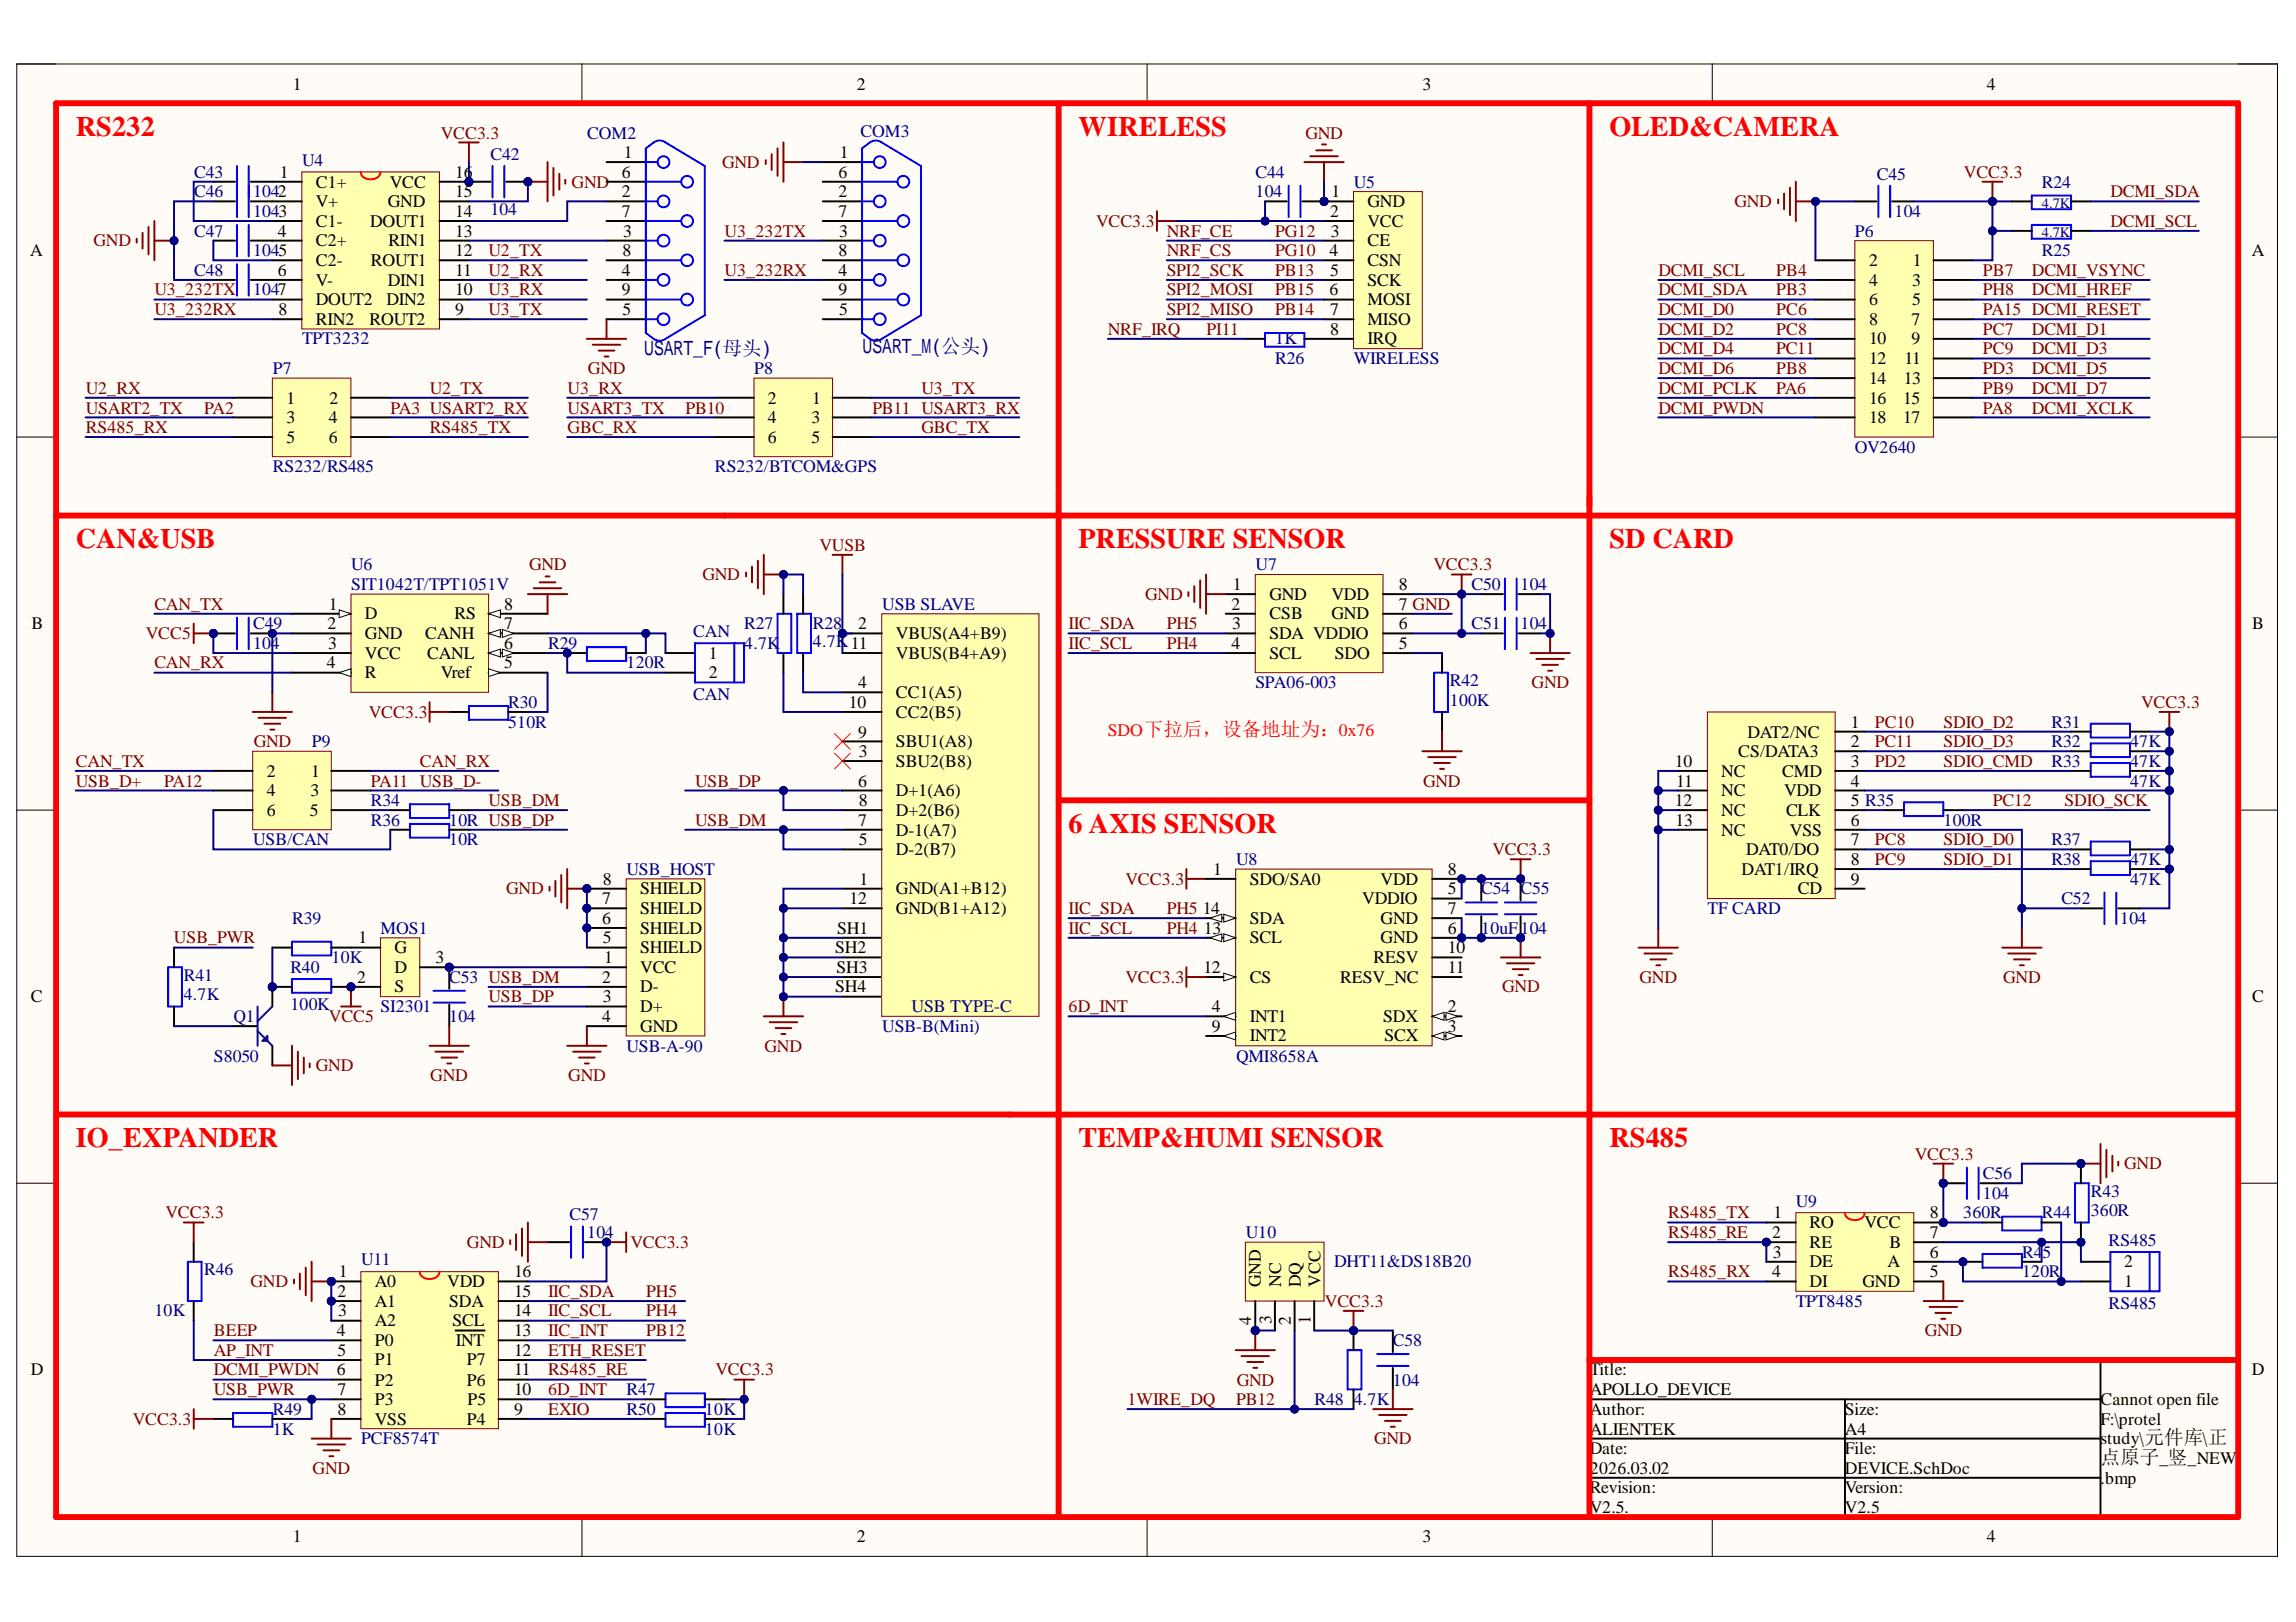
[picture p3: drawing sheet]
<svg xmlns="http://www.w3.org/2000/svg" width="297mm" height="210mm" viewBox="0 0 297 210" stroke-linecap="round" stroke-linejoin="round" font-family="sans-serif">
<defs><g id="words">
<g font-size="3.6" fill="#f00">
<text x="9.8" y="17.6">RS232</text>
<text x="139.5" y="17.6">WIRELESS</text>
<text x="208.2" y="17.6">OLED&amp;CAMERA</text>
<text x="9.8" y="70.9">CAN&amp;USB</text>
<text x="139.5" y="70.9">PRESSURE SENSOR</text>
<text x="208.2" y="70.9">SD CARD</text>
<text x="138.2" y="107.8">6 AXIS SENSOR</text>
<text x="9.8" y="148.5">IO_EXPANDER</text>
<text x="139.5" y="148.5">TEMP&amp;HUMI SENSOR</text>
<text x="208.2" y="148.5">RS485</text>
</g>
<g font-size="2.5" fill="#000080">
<text x="83.3" y="45.9">USART_F(母头</text>
<text x="111.6" y="45.7">USART_M(公头</text>
</g>
<text font-size="2.5" x="271.8" y="189.5">点原子_竖_NEW</text>
<g font-size="2.3">
<text x="37.9" y="11.6">1</text>
<text x="110.8" y="11.6">2</text>
<text x="184" y="11.6">3</text>
<text x="257" y="11.6">4</text>
<text x="36.2" y="23">1</text>
<text x="58.9" y="23">16</text>
<text x="80.5" y="23">6</text>
<text x="80.7" y="20.5">1</text>
<text x="108.5" y="23">6</text>
<text x="108.6" y="20.5">1</text>
<text x="40.9" y="24.3">C1+</text>
<text x="40.9" y="26.8">V+</text>
<text x="40.9" y="29.3">C1-</text>
<text x="47.9" y="29.3">DOUT1</text>
<text x="50.2" y="26.8">GND</text>
<text x="50.4" y="24.3">VCC</text>
<text x="58.9" y="28.1">14</text>
<text x="58.9" y="25.5">15</text>
<text x="80.5" y="25.5">2</text>
<text x="80.5" y="28.1">7</text>
<text x="108.5" y="25.5">2</text>
<text x="108.5" y="28.1">7</text>
<text x="172.1" y="28.1">2</text>
<text x="172.3" y="25.5">1</text>
<text x="176.9" y="26.8">GND</text>
<text x="176.9" y="29.3">VCC</text>
<text x="3.9" y="33.1">A</text>
<text x="36" y="30.6">4</text>
<text x="36" y="35.7">6</text>
<text x="40.9" y="31.9">C2+</text>
<text x="40.9" y="34.4">C2-</text>
<text x="48" y="34.4">ROUT1</text>
<text x="50.3" y="31.9">RIN1</text>
<text x="58.9" y="35.7">11</text>
<text x="58.9" y="33.1">12</text>
<text x="58.9" y="30.6">13</text>
<text x="80.5" y="35.7">4</text>
<text x="80.5" y="33.1">8</text>
<text x="80.6" y="30.6">3</text>
<text x="108.5" y="33.1">8</text>
<text x="108.5" y="35.7">4</text>
<text x="108.6" y="30.6">3</text>
<text x="172" y="33.1">4</text>
<text x="172.1" y="35.7">5</text>
<text x="172.2" y="30.6">3</text>
<text x="176.9" y="31.9">CE</text>
<text x="176.9" y="34.4">CSN</text>
<text x="241.8" y="34.4">2</text>
<text x="247.5" y="34.4">1</text>
<text x="291.3" y="33.1">A</text>
<text x="36" y="40.8">8</text>
<text x="40.9" y="36.9">V-</text>
<text x="40.9" y="39.5">DOUT2</text>
<text x="50" y="39.5">DIN2</text>
<text x="50.2" y="36.9">DIN1</text>
<text x="58.9" y="40.8">9</text>
<text x="58.9" y="38.2">10</text>
<text x="80.5" y="38.2">9</text>
<text x="80.5" y="40.8">5</text>
<text x="108.5" y="38.2">9</text>
<text x="108.6" y="40.8">5</text>
<text x="172" y="38.2">6</text>
<text x="172.1" y="40.8">7</text>
<text x="176.9" y="36.9">SCK</text>
<text x="176.9" y="39.5">MOSI</text>
<text x="241.8" y="36.9">4</text>
<text x="241.8" y="39.5">6</text>
<text x="247.4" y="36.9">3</text>
<text x="247.4" y="39.5">5</text>
<text x="40.9" y="42">RIN2</text>
<text x="47.8" y="42">ROUT2</text>
<text x="172.1" y="43.3">8</text>
<text x="176.9" y="42">MISO</text>
<text x="176.9" y="44.6">IRQ</text>
<text x="241.8" y="42">8</text>
<text x="241.8" y="44.6">10</text>
<text x="241.8" y="47.1">12</text>
<text x="246.4" y="47.1">11</text>
<text x="247.3" y="42">7</text>
<text x="247.3" y="44.6">9</text>
<text x="37.1" y="52.3">1</text>
<text x="42.6" y="52.3">2</text>
<text x="99.3" y="52.3">2</text>
<text x="105.1" y="52.3">1</text>
<text x="241.8" y="49.7">14</text>
<text x="241.8" y="52.3">16</text>
<text x="246.2" y="52.3">15</text>
<text x="246.3" y="49.7">13</text>
<text x="37.1" y="54.8">3</text>
<text x="37.1" y="57.3">5</text>
<text x="42.6" y="54.8">4</text>
<text x="42.6" y="57.3">6</text>
<text x="99.3" y="54.8">4</text>
<text x="99.3" y="57.3">6</text>
<text x="105" y="54.8">3</text>
<text x="105" y="57.3">5</text>
<text x="241.8" y="54.8">18</text>
<text x="246.2" y="54.8">17</text>
<text x="159.5" y="76.3">1</text>
<text x="164.2" y="77.6">GND</text>
<text x="172.3" y="77.6">VDD</text>
<text x="181" y="76.3">8</text>
<text x="4.1" y="81.4">B</text>
<text x="42.4" y="81.4">2</text>
<text x="42.5" y="84">3</text>
<text x="42.6" y="78.9">1</text>
<text x="47.2" y="80.2">D</text>
<text x="47.2" y="82.7">GND</text>
<text x="55" y="82.7">CANH</text>
<text x="58.8" y="80.2">RS</text>
<text x="65.2" y="84">6</text>
<text x="65.2" y="81.4">7</text>
<text x="65.2" y="78.9">8</text>
<text x="111" y="81.4">2</text>
<text x="115.9" y="82.7">VBUS(A4+B9)</text>
<text x="159.3" y="78.9">2</text>
<text x="159.3" y="84">4</text>
<text x="159.4" y="81.4">3</text>
<text x="164.2" y="80.2">CSB</text>
<text x="164.2" y="82.7">SDA VDDIO</text>
<text x="172.3" y="80.2">GND</text>
<text x="181" y="84">5</text>
<text x="181" y="81.4">6</text>
<text x="181" y="78.9">7 GND</text>
<text x="291.4" y="81.4">B</text>
<text x="42.3" y="86.5">4</text>
<text x="47.2" y="85.2">VCC</text>
<text x="47.2" y="87.8">R</text>
<text x="55.2" y="85.2">CANL</text>
<text x="57" y="87.8">Vref</text>
<text x="65.2" y="86.5">5</text>
<text x="91.7" y="85.2">1</text>
<text x="91.7" y="87.8">2</text>
<text x="111" y="89">4</text>
<text x="115.9" y="85.2">VBUS(B4+A9)</text>
<text x="164.2" y="85.2">SCL</text>
<text x="172.7" y="85.2">SDO</text>
<text x="109.8" y="91.6">10</text>
<text x="111" y="95.5">9</text>
<text x="115.9" y="90.3">CC1(A5)</text>
<text x="115.9" y="92.9">CC2(B5)</text>
<text x="226.1" y="95.5">DAT2/NC</text>
<text x="239.4" y="94.2">1</text>
<text x="34.5" y="100.5">2</text>
<text x="40.3" y="100.5">1</text>
<text x="111" y="101.8">6</text>
<text x="111.1" y="98">3</text>
<text x="115.9" y="99.3">SBU2(B8)</text>
<text x="115.9" y="96.7">SBU1(A8)</text>
<text x="216.7" y="99.3">10</text>
<text x="216.8" y="101.8">11</text>
<text x="222.7" y="100.5">NC</text>
<text x="224.9" y="98">CS/DATA3</text>
<text x="230.6" y="100.5">CMD</text>
<text x="239.4" y="96.7">2</text>
<text x="239.4" y="99.3">3</text>
<text x="239.4" y="101.8">4</text>
<text x="34.5" y="103.1">4</text>
<text x="34.5" y="105.6">6</text>
<text x="40.1" y="105.6">5</text>
<text x="40.2" y="103.1">3</text>
<text x="111" y="106.9">7</text>
<text x="111.1" y="104.3">8</text>
<text x="115.9" y="103.1">D+1(A6)</text>
<text x="115.9" y="105.6">D+2(B6)</text>
<text x="216.7" y="104.3">12</text>
<text x="216.8" y="106.9">13</text>
<text x="222.7" y="103.1">NC</text>
<text x="222.7" y="105.6">NC</text>
<text x="230.8" y="103.1">VDD</text>
<text x="231.1" y="105.6">CLK</text>
<text x="239.4" y="104.3">5 R35</text>
<text x="239.4" y="106.9">6</text>
<text x="111.1" y="109.4">5</text>
<text x="115.9" y="110.7">D-2(B7)</text>
<text x="115.9" y="108.1">D-1(A7)</text>
<text x="156.9" y="113.2">1</text>
<text x="187.3" y="113.2">8</text>
<text x="222.7" y="108.1">NC</text>
<text x="225.3" y="113.2">DAT1/IRQ</text>
<text x="225.9" y="110.7">DAT0/DO</text>
<text x="231.6" y="108.1">VSS</text>
<text x="239.4" y="109.4">7</text>
<text x="239.4" y="111.9">8</text>
<text x="77.9" y="119.5">6</text>
<text x="77.9" y="117">7</text>
<text x="78" y="114.5">8</text>
<text x="82.8" y="118.3">SHIELD</text>
<text x="82.8" y="115.7">SHIELD</text>
<text x="109.9" y="117">12</text>
<text x="111.2" y="114.5">1</text>
<text x="115.9" y="115.7">GND(A1+B12)</text>
<text x="115.9" y="118.3">GND(B1+A12)</text>
<text x="155.6" y="118.3">14</text>
<text x="161.7" y="114.5">SDO/SA0</text>
<text x="161.7" y="119.5">SDA</text>
<text x="176.2" y="117">VDDIO</text>
<text x="178.6" y="119.5">GND</text>
<text x="178.6" y="114.5">VDD</text>
<text x="187.3" y="115.7">5</text>
<text x="187.3" y="118.3">7</text>
<text x="232.6" y="115.7">CD</text>
<text x="239.4" y="114.5">9</text>
<text x="46.4" y="122.1">1</text>
<text x="51" y="123.4">G</text>
<text x="51" y="125.9">D</text>
<text x="56.3" y="124.6">3</text>
<text x="78" y="122.1">5</text>
<text x="78.2" y="124.6">1</text>
<text x="82.8" y="125.9">VCC</text>
<text x="82.8" y="123.4">SHIELD</text>
<text x="82.8" y="120.8">SHIELD</text>
<text x="108" y="123.4">SH2</text>
<text x="108.2" y="125.9">SH3</text>
<text x="108.3" y="120.8">SH1</text>
<text x="155.7" y="125.9">12</text>
<text x="155.8" y="120.8">13</text>
<text x="161.7" y="122.1">SCL</text>
<text x="177.7" y="124.6">RESV</text>
<text x="178.6" y="122.1">GND</text>
<text x="187.3" y="120.8">6</text>
<text x="187.3" y="123.4">10</text>
<text x="187.3" y="125.9">11</text>
<text x="4" y="129.7">C</text>
<text x="46.2" y="127.2">2</text>
<text x="51" y="128.4">S</text>
<text x="77.9" y="127.2">2</text>
<text x="78" y="129.7">3</text>
<text x="82.8" y="128.4">D-</text>
<text x="82.8" y="131">D+</text>
<text x="108" y="128.4">SH4</text>
<text x="115.9" y="129.7">Shield4</text>
<text x="156.8" y="131">4</text>
<text x="161.7" y="127.2">CS</text>
<text x="173.4" y="127.2">RESV_NC</text>
<text x="187.3" y="131">2</text>
<text x="291.4" y="129.7">C</text>
<text x="77.9" y="132.2">4</text>
<text x="82.8" y="133.5">GND</text>
<text x="156.8" y="133.5">9</text>
<text x="161.7" y="132.2">INT1</text>
<text x="161.7" y="134.8">INT2</text>
<text x="178.9" y="132.2">SDX</text>
<text x="179.1" y="134.8">SCX</text>
<text x="187.3" y="133.5">3</text>
<text x="229.3" y="160.2">2</text>
<text x="229.5" y="157.7">1</text>
<text x="234.1" y="158.9">RO</text>
<text x="234.1" y="161.5">RE</text>
<text x="241.2" y="158.9">VCC</text>
<text x="244.4" y="161.5">B</text>
<text x="249.7" y="160.2">7</text>
<text x="249.7" y="157.7">8</text>
<text x="43.7" y="167.8">2</text>
<text x="43.8" y="165.3">1</text>
<text x="48.5" y="166.6">A0</text>
<text x="57.9" y="166.6">VDD</text>
<text x="66.5" y="167.8">15</text>
<text x="66.5" y="165.3">16</text>
<text x="163.1" y="166.6" transform="rotate(-90 163.1 166.6)">GND</text>
<text x="165.7" y="166.6" transform="rotate(-90 165.7 166.6)">NC</text>
<text x="168.3" y="166.6" transform="rotate(-90 168.3 166.6)">DQ</text>
<text x="170.8" y="166.6" transform="rotate(-90 170.8 166.6)">VCC</text>
<text x="229.3" y="165.3">4</text>
<text x="229.4" y="162.7">3</text>
<text x="234.1" y="164">DE</text>
<text x="234.1" y="166.6">DI</text>
<text x="241" y="166.6">GND</text>
<text x="244.2" y="164">A</text>
<text x="249.7" y="165.3">5</text>
<text x="249.7" y="162.7">6</text>
<text x="274.8" y="166.6">1</text>
<text x="274.8" y="164">2</text>
<text x="43.6" y="172.9">4</text>
<text x="43.7" y="170.4">3</text>
<text x="48.5" y="169.1">A1</text>
<text x="48.5" y="171.6">A2</text>
<text x="58.1" y="169.1">SDA</text>
<text x="58.5" y="171.6">SCL</text>
<text x="66.5" y="172.9">13</text>
<text x="66.5" y="170.4">14</text>
<text x="161.9" y="171.5" transform="rotate(-90 161.9 171.5)">4</text>
<text x="164.5" y="171.4" transform="rotate(-90 164.5 171.4)">3</text>
<text x="167" y="171.5" transform="rotate(-90 167 171.5)">2</text>
<text x="169.6" y="171.3" transform="rotate(-90 169.6 171.3)">1</text>
<text x="4" y="178">D</text>
<text x="43.6" y="178">6</text>
<text x="43.7" y="175.4">5</text>
<text x="48.5" y="174.2">P0</text>
<text x="48.5" y="176.7">P1</text>
<text x="48.5" y="179.3">P2</text>
<text x="59" y="174.2">INT</text>
<text x="60.4" y="179.3">P6</text>
<text x="60.4" y="176.7">P7</text>
<text x="66.5" y="178">11</text>
<text x="66.5" y="175.4">12</text>
<text x="205.7" y="178">Title:</text>
<text x="291.3" y="178">D</text>
<text x="43.7" y="180.6">7</text>
<text x="43.7" y="183.1">8</text>
<text x="48.5" y="181.9">P3</text>
<text x="48.5" y="184.4">VSS</text>
<text x="60.4" y="184.4">P4</text>
<text x="60.5" y="181.9">P5</text>
<text x="66.5" y="183.1">9</text>
<text x="66.5" y="180.6">10</text>
<text x="205.7" y="183.1">Author:</text>
<text x="205.7" y="180.6">APOLLO_DEVICE</text>
<text x="205.7" y="185.7">ALIENTEK</text>
<text x="238.7" y="183.1">Size:</text>
<text x="238.7" y="185.7">A4</text>
<text x="271.8" y="181.9">Cannot open file</text>
<text x="271.8" y="184.4">F:\protel</text>
<text x="205.7" y="188.2">Date:</text>
<text x="205.7" y="190.7">2026.03.02</text>
<text x="238.7" y="188.2">File:</text>
<text x="238.7" y="190.7">DEVICE.SchDoc</text>
<text x="271.8" y="186.9">study\元件库\正</text>
<text x="205.7" y="193.3">Revision:</text>
<text x="205.7" y="195.8">V2.5.</text>
<text x="238.7" y="193.3">Version:</text>
<text x="238.7" y="195.8">V2.5</text>
<text x="271.8" y="192">.bmp</text>
<text x="37.9" y="199.6">1</text>
<text x="110.8" y="199.6">2</text>
<text x="184" y="199.6">3</text>
<text x="257" y="199.6">4</text>
</g>
<g font-size="2.3" fill="#800000">
<text x="57" y="17.9">VCC3.3</text>
<text x="168.9" y="17.9">GND</text>
<text x="93.4" y="21.7">GND</text>
<text x="254.1" y="23">VCC3.3</text>
<text x="73.9" y="24.3">GND</text>
<text x="141.8" y="29.3">VCC3.3</text>
<text x="224.4" y="26.8">GND</text>
<text x="273" y="25.5">DCMI_SDA</text>
<text x="273" y="29.3">DCMI_SCL</text>
<text x="12.1" y="31.9">GND</text>
<text x="63.2" y="35.7">U2_RX</text>
<text x="63.2" y="33.1">U2_TX</text>
<text x="93.7" y="30.6">U3_232TX</text>
<text x="93.7" y="35.7">U3_232RX</text>
<text x="150.9" y="30.6">NRF_CE</text>
<text x="150.9" y="33.1">NRF_CS</text>
<text x="150.9" y="35.7">SPI2_SCK</text>
<text x="165" y="30.6">PG12</text>
<text x="165" y="33.1">PG10</text>
<text x="165" y="35.7">PB13</text>
<text x="214.6" y="35.7">DCMI_SCL</text>
<text x="229.8" y="35.7">PB4</text>
<text x="256.5" y="35.7">PB7</text>
<text x="262.9" y="35.7">DCMI_VSYNC</text>
<text x="20" y="40.8">U3_232RX</text>
<text x="20" y="38.2">U3_232TX</text>
<text x="63.2" y="38.2">U3_RX</text>
<text x="63.2" y="40.8">U3_TX</text>
<text x="150.9" y="40.8">SPI2_MISO</text>
<text x="150.9" y="38.2">SPI2_MOSI</text>
<text x="165" y="38.2">PB15</text>
<text x="165" y="40.8">PB14</text>
<text x="214.6" y="40.8">DCMI_D0</text>
<text x="214.6" y="38.2">DCMI_SDA</text>
<text x="229.8" y="38.2">PB3</text>
<text x="229.8" y="40.8">PC6</text>
<text x="256.5" y="40.8">PA15 DCMI_RESET</text>
<text x="256.5" y="38.2">PH8</text>
<text x="262.9" y="38.2">DCMI_HREF</text>
<text x="143.3" y="43.3">NRF_IRQ</text>
<text x="156.1" y="43.3">PI11</text>
<text x="214.6" y="43.3">DCMI_D2</text>
<text x="214.6" y="45.8">DCMI_D4</text>
<text x="229.8" y="43.3">PC8</text>
<text x="229.8" y="45.8">PC11</text>
<text x="256.5" y="45.8">PC9</text>
<text x="256.5" y="43.3">PC7</text>
<text x="262.9" y="43.3">DCMI_D1</text>
<text x="262.9" y="45.8">DCMI_D3</text>
<text x="11.1" y="53.5">USART2_TX</text>
<text x="11.1" y="51">U2_RX</text>
<text x="26.4" y="53.5">PA2</text>
<text x="50.5" y="53.5">PA3 USART2_RX</text>
<text x="55.6" y="51">U2_TX</text>
<text x="73.4" y="53.5">USART3_TX</text>
<text x="73.4" y="51">U3_RX</text>
<text x="76.1" y="48.4">GND</text>
<text x="88.7" y="53.5">PB10</text>
<text x="112.9" y="53.5">PB11 USART3_RX</text>
<text x="119.2" y="51">U3_TX</text>
<text x="214.6" y="48.4">DCMI_D6</text>
<text x="214.6" y="53.5">DCMI_PWDN</text>
<text x="214.6" y="51">DCMI_PCLK</text>
<text x="229.8" y="48.4">PB8</text>
<text x="229.8" y="51">PA6</text>
<text x="256.5" y="51">PB9</text>
<text x="256.5" y="48.4">PD3</text>
<text x="256.5" y="53.5">PA8</text>
<text x="262.9" y="48.4">DCMI_D5</text>
<text x="262.9" y="51">DCMI_D7</text>
<text x="262.9" y="53.5">DCMI_XCLK</text>
<text x="11.1" y="56.1">RS485_RX</text>
<text x="55.6" y="56.1">RS485_TX</text>
<text x="73.4" y="56.1">GBC_RX</text>
<text x="119.2" y="56.1">GBC_TX</text>
<text x="106" y="71.3">VUSB</text>
<text x="68.4" y="73.8">GND</text>
<text x="90.9" y="75.1">GND</text>
<text x="148.1" y="77.6">GND</text>
<text x="185.5" y="73.8">VCC3.3</text>
<text x="18.9" y="82.7">VCC5</text>
<text x="20" y="78.9">CAN_TX</text>
<text x="138.2" y="84">IIC_SCL</text>
<text x="138.2" y="81.4">IIC_SDA</text>
<text x="150.9" y="84">PH4</text>
<text x="150.9" y="81.4">PH5</text>
<text x="20" y="86.5">CAN_RX</text>
<text x="198.2" y="89">GND</text>
<text x="47.7" y="92.9">VCC3.3</text>
<text x="242.6" y="94.2">PC10</text>
<text x="251.5" y="94.2">SDIO_D2</text>
<text x="277" y="91.6">VCC3.3</text>
<text x="9.8" y="101.8">USB_D+</text>
<text x="9.8" y="99.3">CAN_TX</text>
<text x="21.2" y="101.8">PA12</text>
<text x="32.8" y="96.7">GND</text>
<text x="48" y="101.8">PA11 USB_D-</text>
<text x="54.3" y="99.3">CAN_RX</text>
<text x="89.9" y="101.8">USB_DP</text>
<text x="184.1" y="101.8">GND</text>
<text x="242.6" y="96.7">PC11</text>
<text x="242.6" y="99.3">PD2</text>
<text x="251.5" y="96.7">SDIO_D3</text>
<text x="251.5" y="99.3">SDIO_CMD</text>
<text x="63.2" y="104.3">USB_DM</text>
<text x="89.9" y="106.9">USB_DM</text>
<text x="257.8" y="104.3">PC12</text>
<text x="267.1" y="104.3">SDIO_SCK</text>
<text x="193.1" y="110.7">VCC3.3</text>
<text x="242.6" y="109.4">PC8</text>
<text x="242.6" y="111.9">PC9</text>
<text x="251.5" y="109.4">SDIO_D0</text>
<text x="251.5" y="111.9">SDIO_D1</text>
<text x="65.5" y="115.7">GND</text>
<text x="138.2" y="118.3">IIC_SDA</text>
<text x="145.6" y="114.5">VCC3.3</text>
<text x="150.9" y="118.3">PH5</text>
<text x="22.5" y="122.1">USB_PWR</text>
<text x="138.2" y="120.8">IIC_SCL</text>
<text x="150.9" y="120.8">PH4</text>
<text x="63.2" y="129.7">USB_DP</text>
<text x="138.2" y="131">6D_INT</text>
<text x="145.6" y="127.2">VCC3.3</text>
<text x="194.3" y="128.4">GND</text>
<text x="212.1" y="127.2">GND</text>
<text x="259.2" y="127.2">GND</text>
<text x="42.6" y="132.2">VCC5</text>
<text x="98.9" y="136.1">GND</text>
<text x="40.9" y="138.7">GND</text>
<text x="55.7" y="139.9">GND</text>
<text x="73.5" y="139.9">GND</text>
<text x="247.7" y="150.1">VCC3.3</text>
<text x="274.8" y="151.3">GND</text>
<text x="21.4" y="157.7">VCC3.3</text>
<text x="60.4" y="161.5">GND</text>
<text x="81.6" y="161.5">VCC3.3</text>
<text x="215.8" y="160.2">RS485_RE</text>
<text x="215.8" y="157.7">RS485_TX</text>
<text x="32.4" y="166.6">GND</text>
<text x="70.9" y="167.8">IIC_SDA</text>
<text x="83.6" y="167.8">PH5</text>
<text x="215.8" y="165.3">RS485_RX</text>
<text x="27.7" y="172.9">BEEP</text>
<text x="70.9" y="170.4">IIC_SCL</text>
<text x="70.9" y="172.9">IIC_INT</text>
<text x="83.6" y="172.9">PB12</text>
<text x="83.6" y="170.4">PH4</text>
<text x="171.4" y="169.1">VCC3.3</text>
<text x="249" y="172.9">GND</text>
<text x="27.7" y="175.4">AP_INT</text>
<text x="27.7" y="178">DCMI_PWDN</text>
<text x="70.9" y="175.4">ETH_RESET</text>
<text x="70.9" y="178">RS485_RE</text>
<text x="92.6" y="178">VCC3.3</text>
<text x="160" y="179.3">GND</text>
<text x="17.2" y="184.4">VCC3.3</text>
<text x="27.7" y="180.6">USB_PWR</text>
<text x="70.9" y="183.1">EXIO</text>
<text x="70.9" y="180.6">6D_INT</text>
<text x="145.9" y="181.9">1WIRE_DQ</text>
<text x="159.9" y="181.9">PB12</text>
<text x="40.4" y="190.7">GND</text>
<text x="177.8" y="186.9">GND</text>
</g>
<g font-size="2.3" fill="#000080">
<text x="76" y="17.9">COM2</text>
<text x="111.3" y="17.7">COM3</text>
<text x="25.1" y="23">C43</text>
<text x="39.1" y="21.5">U4</text>
<text x="63.5" y="20.7">C42</text>
<text x="162.4" y="23">C44</text>
<text x="242.8" y="23.3">C45</text>
<text x="25.1" y="25.5">C46</text>
<text x="32.7" y="28.1">1043</text>
<text x="32.7" y="25.5">1042</text>
<text x="63.5" y="27.8">104</text>
<text x="162.4" y="25.5">104</text>
<text x="175.1" y="24.3">U5</text>
<text x="245.1" y="28.1">104</text>
<text x="264.1" y="24.3">R24</text>
<text x="25.1" y="35.7">C48</text>
<text x="25.1" y="30.6">C47</text>
<text x="32.7" y="33.1">1045</text>
<text x="239.9" y="30.6">P6</text>
<text x="264.1" y="33.1">R25</text>
<text x="32.7" y="38.2">1047</text>
<text x="39.1" y="44.6">TPT3232</text>
<text x="165" y="47.1">R26</text>
<text x="165" y="44.6">1K</text>
<text x="175.1" y="47.1">WIRELESS</text>
<text x="35.3" y="48.4">P7</text>
<text x="97.6" y="48.4">P8</text>
<text x="239.9" y="58.6">OV2640</text>
<text x="35.3" y="61.1">RS232/RS485</text>
<text x="92.5" y="61.1">RS232/BTCOM&amp;GPS</text>
<text x="45.4" y="73.8">U6</text>
<text x="45.4" y="76.3">SIT1042T/TPT1051V</text>
<text x="162.4" y="73.8">U7</text>
<text x="190.4" y="76.3">C50</text>
<text x="196.7" y="76.3">104</text>
<text x="32.7" y="81.4">C49</text>
<text x="32.7" y="84">104</text>
<text x="70.9" y="84">R29</text>
<text x="89.7" y="82.4">CAN</text>
<text x="96.3" y="81.4">R27</text>
<text x="96.3" y="84">4.7K</text>
<text x="105.2" y="81.4">R28</text>
<text x="105.2" y="83.7">4.7K11</text>
<text x="114.1" y="78.9">USB SLAVE</text>
<text x="190.4" y="81.4">C51</text>
<text x="196.7" y="81.4">104</text>
<text x="81.1" y="86.5">120R</text>
<text x="162.4" y="89">SPA06-003</text>
<text x="187.6" y="88.8">R42</text>
<text x="65.7" y="91.6">R30</text>
<text x="65.7" y="94.2">510R</text>
<text x="89.7" y="90.5">CAN</text>
<text x="187.6" y="91.3">100K</text>
<text x="265.4" y="94.2">R31</text>
<text x="40.4" y="96.7">P9</text>
<text x="265.4" y="99.3">R33</text>
<text x="265.4" y="96.7">R32</text>
<text x="275.6" y="101.8">47K</text>
<text x="275.6" y="96.7">47K</text>
<text x="275.6" y="99.3">47K</text>
<text x="48" y="104.3">R34</text>
<text x="48" y="106.9">R36</text>
<text x="58.1" y="106.9">10R USB_DP</text>
<text x="251.5" y="106.9">100R</text>
<text x="32.7" y="109.4">USB/CAN</text>
<text x="58.1" y="109.4">10R</text>
<text x="81.1" y="113.2">USB_HOST</text>
<text x="159.9" y="111.9">U8</text>
<text x="265.4" y="111.9">R38</text>
<text x="265.4" y="109.4">R37</text>
<text x="275.6" y="111.9">47K</text>
<text x="37.8" y="119.5">R39</text>
<text x="191.6" y="115.7">C54 C55</text>
<text x="220.9" y="118.3">TF CARD</text>
<text x="266.7" y="117">C52</text>
<text x="274.3" y="119.5">104</text>
<text x="275.6" y="114.5">47K</text>
<text x="37.6" y="125.9">R40</text>
<text x="42.9" y="124.6">10K</text>
<text x="49.2" y="120.8">MOS1</text>
<text x="191.6" y="120.8">10uF104</text>
<text x="23.8" y="126.9">R41</text>
<text x="23.8" y="129.4">4.7K</text>
<text x="37.6" y="130.7">100K</text>
<text x="49.2" y="131">SI2301</text>
<text x="58.1" y="127.2">C53 USB_DM</text>
<text x="117.9" y="131">USB TYPE-C</text>
<text x="27.7" y="137.4">S8050</text>
<text x="30.2" y="132.2">Q1</text>
<text x="58.1" y="132.2">104</text>
<text x="81.1" y="136.1">USB-A-90</text>
<text x="114.1" y="133.5">USB-B(Mini)</text>
<text x="159.9" y="137.4">QMI8658A</text>
<text x="256.5" y="152.6">C56</text>
<text x="256.5" y="155.1">104</text>
<text x="270.5" y="154.9">R43</text>
<text x="73.7" y="157.9">C57</text>
<text x="76" y="160.2">104</text>
<text x="161.2" y="160.2">U10</text>
<text x="232.3" y="156.2">U9</text>
<text x="254" y="157.7">360R</text>
<text x="264.1" y="157.7">R44</text>
<text x="270.5" y="157.4">360R</text>
<text x="272.8" y="161.2">RS485</text>
<text x="26.4" y="165">R46</text>
<text x="46.7" y="163.8">U11</text>
<text x="172.6" y="164">DHT11&amp;DS18B20</text>
<text x="261.6" y="162.7">R4</text>
<text x="261.6" y="165.3">120R</text>
<text x="264.2" y="162.7">5</text>
<text x="20" y="170.4">10K</text>
<text x="232.3" y="169.1">TPT8485</text>
<text x="272.8" y="169.3">RS485</text>
<text x="180.2" y="174.2">C58</text>
<text x="180.2" y="179.3">104</text>
<text x="35.3" y="183.1">R49</text>
<text x="35.3" y="185.7">1K</text>
<text x="81.1" y="180.6">R47</text>
<text x="81.1" y="183.1">R50</text>
<text x="91.2" y="183.1">10K</text>
<text x="91.2" y="185.7">10K</text>
<text x="170.1" y="181.9">R48</text>
<text x="175.1" y="181.9">4.7K</text>
<text x="46.7" y="186.9">PCF8574T</text>
</g>
<text font-size="2.3" fill="#f00" x="143.3" y="95.3">SDO下拉后，设备地址为：0x76</text>
<g font-size="1.9" fill="#000080">
<text x="264.1" y="26.9">4.7K</text>
<text x="264.1" y="30.7">4.7K</text>
</g>
</g></defs>
<path d="M2.2 8.3h292.4v193.1h-292.4z" fill-rule="evenodd" fill="#fffcf8"/>
<path d="M2.2 8.3h292.4v193.1h-292.4z" fill="none" stroke="#000" stroke-width=".13"/>
<path d="M7.3 13.4h282.3v182.9h-282.3z" fill-rule="evenodd" fill="#fffcf8"/>
<g fill="none" stroke="#000" stroke-width=".13">
<path d="M2.2 8.3h5.1M7.3 13.4h282.3v182.9h-282.3zM75.3 8.3v5.1M148.4 8.3v5.1M221.5 8.3v5.1M289.6 8.3h5v5.1M2.2 56.6h5.1M289.6 56.6h5M2.2 104.8h5.1M289.6 104.8h5M2.2 153.1h5.1M289.6 153.1h5"/>
<path d="M75.3 196.3v5.1M148.4 196.3v5.1M221.5 196.3v5.1M294.6 196.3v5.1"/>
</g>
<path d="M205.6 176h84v20.3h-84zM271.7 176v20.3M205.6 181.1h66.1M205.6 186.2h66.1M205.6 191.2h66.1M238.7 181.1v15.2" fill="none" stroke="#000" stroke-width=".25"/>
<path d="M45.4 76.9h17.8v12.7h-17.8z" fill-rule="evenodd" fill="#ffffb0"/>
<path d="M45.4 76.9h17.8v12.7h-17.8z" fill="none" stroke="#800000" stroke-width=".13"/>
<path d="M37.8 79.4h7.6" fill="none" stroke="#000" stroke-width=".25"/>
<path d="M43.9 78.9l1.5 .5-1.5 .5z" fill="#f8fcff"/>
<path d="M43.9 78.9l1.5 .5-1.5 .5z" fill="none" stroke="#000" stroke-width=".13"/>
<path d="M37.8 82h7.6M37.8 84.5h7.6M37.8 87.1h7.6" fill="none" stroke="#000" stroke-width=".25"/>
<path d="M43.9 87.1l1.5-.6v1.1z" fill="#f8fcff"/>
<path d="M43.9 87.1l1.5-.6v1.1z" fill="none" stroke="#000" stroke-width=".13"/>
<path d="M63.2 87.1h7.6" fill="none" stroke="#000" stroke-width=".25"/>
<path d="M63.2 86.5l1.5 .6-1.5 .5z" fill="#f8fcff"/>
<path d="M63.2 86.5l1.5 .6-1.5 .5z" fill="none" stroke="#000" stroke-width=".13"/>
<path d="M63.2 84.5h7.6" fill="none" stroke="#000" stroke-width=".25"/>
<path d="M63.2 84.5l1.5-.5v1z" fill="#f8fcff"/>
<path d="M63.2 84.5l1.5-.5v1z" fill="none" stroke="#000" stroke-width=".13"/>
<path d="M65 84l1.5 .5-1.5 .5z" fill="#f8fcff"/>
<path d="M65 84l1.5 .5-1.5 .5z" fill="none" stroke="#000" stroke-width=".13"/>
<path d="M63.2 82h7.6" fill="none" stroke="#000" stroke-width=".25"/>
<path d="M63.2 82l1.5-.5v1z" fill="#f8fcff"/>
<path d="M63.2 82l1.5-.5v1z" fill="none" stroke="#000" stroke-width=".13"/>
<path d="M65 81.5l1.5 .5-1.5 .5z" fill="#f8fcff"/>
<path d="M65 81.5l1.5 .5-1.5 .5z" fill="none" stroke="#000" stroke-width=".13"/>
<path d="M63.2 79.4h7.6" fill="none" stroke="#000" stroke-width=".25"/>
<path d="M63.2 79.4l1.5-.5v1z" fill="#f8fcff"/>
<path d="M63.2 79.4l1.5-.5v1z" fill="none" stroke="#000" stroke-width=".13"/>
<path d="M25.1 80.7v2.5M25.1 82h2.5" fill="none" stroke="#800000" stroke-width=".25"/>
<circle cx="27.6" cy="82" r=".51" fill="#000080"/>
<circle cx="27.6" cy="82" r=".51" fill="none" stroke="#000080" stroke-width=".13"/>
<circle cx="27.6" cy="82" r=".51" fill="#000080"/>
<circle cx="27.6" cy="82" r=".51" fill="none" stroke="#000080" stroke-width=".13"/>
<circle cx="35.2" cy="82" r=".51" fill="#000080"/>
<circle cx="35.2" cy="82" r=".51" fill="none" stroke="#000080" stroke-width=".13"/>
<path d="M30.7 79.9v4.1M32.2 79.9v4.1" fill="none" stroke="#00f" stroke-width=".25"/>
<path d="M27.6 82h2.8" fill="none" stroke="#000" stroke-width=".25"/>
<circle cx="27.6" cy="82" r=".51" fill="#000080"/>
<circle cx="27.6" cy="82" r=".51" fill="none" stroke="#000080" stroke-width=".13"/>
<path d="M32.4 82h2.8" fill="none" stroke="#000" stroke-width=".25"/>
<circle cx="35.2" cy="82" r=".51" fill="#000080"/>
<circle cx="35.2" cy="82" r=".51" fill="none" stroke="#000080" stroke-width=".13"/>
<circle cx="73.4" cy="84.5" r=".51" fill="#000080"/>
<circle cx="73.4" cy="84.5" r=".51" fill="none" stroke="#000080" stroke-width=".13"/>
<path d="M75.9 83.7h5.1v1.8h-5.1z" fill="none" stroke="#00f" stroke-width=".25"/>
<path d="M73.4 84.5h2.5" fill="none" stroke="#000" stroke-width=".25"/>
<circle cx="73.4" cy="84.5" r=".51" fill="#000080"/>
<circle cx="73.4" cy="84.5" r=".51" fill="none" stroke="#000080" stroke-width=".13"/>
<path d="M81 84.5h2.6M50.5 104.8h2.5M50.5 107.4h2.5M58.1 104.8h2.6M58.1 107.4h2.6" fill="none" stroke="#000" stroke-width=".25"/>
<path d="M32.7 92.1h5.1M33.5 92.9h3.5M34.2 93.7h2M35 94.4h.5M35.2 89.6v2.5" fill="none" stroke="#800000" stroke-width=".25"/>
<path d="M53 104.1h5.1v1.8h-5.1zM53 106.6h5.1v1.8h-5.1z" fill="none" stroke="#00f" stroke-width=".25"/>
<path d="M32.7 97.2h10.2v10.2h-10.2z" fill-rule="evenodd" fill="#ffffb0"/>
<path d="M32.7 97.2h10.2v10.2h-10.2z" fill="none" stroke="#800000" stroke-width=".13"/>
<path d="M27.6 99.8h5.1M42.9 99.8h5M27.6 102.3h5.1M27.6 104.8h5.1M42.9 102.3h5M42.9 104.8h5" fill="none" stroke="#000" stroke-width=".25"/>
<path d="M71.1 114.8v.5M71.9 114v2M72.6 113.2v3.6M73.4 112.5v5M73.4 115h2.5" fill="none" stroke="#800000" stroke-width=".25"/>
<circle cx="75.9" cy="115" r=".51" fill="#000080"/>
<circle cx="75.9" cy="115" r=".51" fill="none" stroke="#000080" stroke-width=".13"/>
<path d="M68.3 76.9h5.1M69.1 76.1h3.5M69.8 75.4h2.1M70.6 74.6h.5M70.8 76.9v2.5M173.8 169.6h2.6M175.1 169.6v2.6" fill="none" stroke="#800000" stroke-width=".25"/>
<circle cx="175.1" cy="172.2" r=".51" fill="#000080"/>
<circle cx="175.1" cy="172.2" r=".51" fill="none" stroke="#000080" stroke-width=".13"/>
<circle cx="175.1" cy="172.2" r=".51" fill="#000080"/>
<circle cx="175.1" cy="172.2" r=".51" fill="none" stroke="#000080" stroke-width=".13"/>
<path d="M174.3 174.7h1.8v5.1h-1.8z" fill="none" stroke="#00f" stroke-width=".25"/>
<path d="M175.1 172.2v2.5M175.1 179.8v2.6" fill="none" stroke="#000" stroke-width=".25"/>
<circle cx="175.1" cy="172.2" r=".51" fill="#000080"/>
<circle cx="175.1" cy="172.2" r=".51" fill="none" stroke="#000080" stroke-width=".13"/>
<path d="M178.2 175.2h4M178.2 176.8h4" fill="none" stroke="#00f" stroke-width=".25"/>
<path d="M180.2 172.2v2.8M180.2 177v2.8" fill="none" stroke="#000" stroke-width=".25"/>
<path d="M159.9 174.7h5M160.6 175.5h3.6M161.4 176.3h2M162.1 177h.5M162.4 172.2v2.5" fill="none" stroke="#800000" stroke-width=".25"/>
<circle cx="162.4" cy="172.2" r=".51" fill="#000080"/>
<circle cx="162.4" cy="172.2" r=".51" fill="none" stroke="#000080" stroke-width=".13"/>
<path d="M180.2 179.8v2.6M177.7 182.4h5M178.4 183.1h3.6M179.2 183.9h2M179.9 184.6h.5" fill="none" stroke="#800000" stroke-width=".25"/>
<circle cx="171.3" cy="26.1" r=".51" fill="#000080"/>
<circle cx="171.3" cy="26.1" r=".51" fill="none" stroke="#000080" stroke-width=".13"/>
<path d="M166.7 24v4.1M168.2 24v4.1" fill="none" stroke="#00f" stroke-width=".25"/>
<path d="M168.5 26.1h2.8" fill="none" stroke="#000" stroke-width=".25"/>
<circle cx="171.3" cy="26.1" r=".51" fill="#000080"/>
<circle cx="171.3" cy="26.1" r=".51" fill="none" stroke="#000080" stroke-width=".13"/>
<path d="M163.7 26.1h2.8M269.2 117.6h2.8M274 117.6h2.8" fill="none" stroke="#000" stroke-width=".25"/>
<path d="M279.4 92.1h2.5M280.7 92.1v2.6M259 122.6h5.1M259.8 123.4h3.6M260.6 124.2h2M261.3 124.9h.5M261.6 120.1v2.5" fill="none" stroke="#800000" stroke-width=".25"/>
<path d="M272.3 115.5v4.1M273.8 115.5v4.1" fill="none" stroke="#00f" stroke-width=".25"/>
<circle cx="280.7" cy="94.7" r=".51" fill="#000080"/>
<circle cx="280.7" cy="94.7" r=".51" fill="none" stroke="#000080" stroke-width=".13"/>
<path d="M243 24v4.1M244.5 24v4.1M270.5 111.5h5.1v1.7h-5.1z" fill="none" stroke="#00f" stroke-width=".25"/>
<path d="M240 26.1h2.8M244.8 26.1h2.8M267.9 112.5h2.6M275.6 112.5h2.5" fill="none" stroke="#000" stroke-width=".25"/>
<path d="M7.3 13.4h282.3v182.9h-282.3zM137 13.4v182.9M205.6 13.4v182.9M7.3 66.7h129.7M205.6 176h84" fill="none" stroke="#f00" stroke-width=".76"/>
<path d="M230 25.8v.5M230.8 25v2.1M231.6 24.3v3.5M232.3 23.5v5.1M232.3 26.1h2.6" fill="none" stroke="#800000" stroke-width=".25"/>
<circle cx="234.9" cy="26.1" r=".51" fill="#000080"/>
<circle cx="234.9" cy="26.1" r=".51" fill="none" stroke="#000080" stroke-width=".13"/>
<path d="M256.5 23.5h2.5M257.8 23.5v2.6" fill="none" stroke="#800000" stroke-width=".25"/>
<circle cx="257.8" cy="26.1" r=".51" fill="#000080"/>
<circle cx="257.8" cy="26.1" r=".51" fill="none" stroke="#000080" stroke-width=".13"/>
<circle cx="171.3" cy="26.1" r=".51" fill="#000080"/>
<circle cx="171.3" cy="26.1" r=".51" fill="none" stroke="#000080" stroke-width=".13"/>
<path d="M175.1 24.8h8.9v20.3h-8.9z" fill-rule="evenodd" fill="#ffffb0"/>
<path d="M175.1 24.8h8.9v20.3h-8.9z" fill="none" stroke="#800000" stroke-width=".13"/>
<path d="M171.3 26.1h3.8" fill="none" stroke="#000" stroke-width=".25"/>
<circle cx="171.3" cy="26.1" r=".51" fill="#000080"/>
<circle cx="171.3" cy="26.1" r=".51" fill="none" stroke="#000080" stroke-width=".13"/>
<g fill="none" stroke="#000" stroke-width=".25">
<path d="M171.3 28.6h3.8M171.3 31.1h3.8M171.3 33.7h3.8M171.3 36.2h3.8M171.3 38.8h3.8M171.3 41.3h3.8M171.3 43.8h3.8M267.9 99.8h2.6M267.9 94.7h2.6M267.9 97.2h2.6M275.6 99.8h2.5M275.6 94.7h2.5"/>
<path d="M275.6 97.2h2.5M267.9 109.9h2.6M275.6 109.9h2.5"/>
</g>
<path d="M149.7 27.3v2.6M149.7 28.6h2.5" fill="none" stroke="#800000" stroke-width=".25"/>
<path d="M270.5 93.7h5.1v1.7h-5.1zM270.5 96.2h5.1v1.8h-5.1zM270.5 98.7h5.1v1.8h-5.1zM270.5 108.9h5.1v1.8h-5.1z" fill="none" stroke="#00f" stroke-width=".25"/>
<path d="M240 31.1h10.1v25.5h-10.1z" fill-rule="evenodd" fill="#ffffb0"/>
<path d="M240 31.1h10.1v25.5h-10.1z" fill="none" stroke="#800000" stroke-width=".13"/>
<g fill="none" stroke="#000" stroke-width=".25">
<path d="M234.9 33.7h5.1M234.9 36.2h5.1M234.9 38.8h5.1M250.1 33.7h5.1M250.1 36.2h5.1M250.1 38.8h5.1M234.9 41.3h5.1M234.9 43.8h5.1M234.9 46.4h5.1M234.9 48.9h5.1M234.9 51.5h5.1M234.9 54h5.1"/>
<path d="M250.1 41.3h5.1M250.1 43.8h5.1M250.1 46.4h5.1M250.1 48.9h5.1M250.1 51.5h5.1M250.1 54h5.1"/>
</g>
<circle cx="162.4" cy="172.2" r=".51" fill="#000080"/>
<circle cx="162.4" cy="172.2" r=".51" fill="none" stroke="#000080" stroke-width=".13"/>
<path d="M161.1 160.7h10.2v7.7h-10.2z" fill-rule="evenodd" fill="#ffffb0"/>
<path d="M161.1 160.7h10.2v7.7h-10.2z" fill="none" stroke="#800000" stroke-width=".13"/>
<path d="M162.4 168.4v3.8M164.9 168.4v3.8M167.5 168.4v3.8M170 168.4v3.8" fill="none" stroke="#000" stroke-width=".25"/>
<circle cx="162.4" cy="172.2" r=".51" fill="#000080"/>
<circle cx="162.4" cy="172.2" r=".51" fill="none" stroke="#000080" stroke-width=".13"/>
<path d="M59.4 18.4h2.5M60.7 18.4v2.6M17.7 30.9v.5M18.4 30.1v2.1M19.2 29.4v3.5M20 28.6v5.1M20 31.1h2.5M75.9 43.8h5.1M76.7 44.6h3.5M77.4 45.4h2.1M78.2 46.1h.5M78.5 41.3v2.5" fill="none" stroke="#800000" stroke-width=".25"/>
<circle cx="22.5" cy="31.1" r=".51" fill="#000080"/>
<circle cx="22.5" cy="31.1" r=".51" fill="none" stroke="#000080" stroke-width=".13"/>
<path d="M68.3 23.5h2.5M70.8 21v5.1M71.6 21.7v3.6M72.4 22.5v2M73.1 23.3v.5" fill="none" stroke="#800000" stroke-width=".25"/>
<circle cx="68.3" cy="23.5" r=".51" fill="#000080"/>
<circle cx="68.3" cy="23.5" r=".51" fill="none" stroke="#000080" stroke-width=".13"/>
<g fill="none" stroke="#000" stroke-width=".25">
<path d="M27.6 23.5h2.8M27.6 26.1h2.8M32.4 23.5h2.8M32.4 26.1h2.8M78.5 21h5.1M78.5 23.5h5.1M78.5 26.1h5.1M78.5 28.6h5.1M78.5 31.1h5.1M78.5 33.7h5.1M78.5 36.2h5.1M78.5 38.8h5.1"/>
<path d="M106.4 21h5.1M106.4 23.5h5.1M106.4 26.1h5.1M106.4 28.6h5.1M106.4 31.1h5.1M106.4 33.7h5.1M106.4 36.2h5.1M106.4 38.8h5.1M78.5 41.3h5.1M106.4 41.3h5.1"/>
</g>
<g fill="none" stroke="#00f" stroke-width=".25">
<path d="M83.6 19.2l1-.8a1.27 1.27 0 0 1 1.5 0l5.1 3.1v19.3l-5.1 3a1.27 1.27 0 0 1-1.5 0l-1-.7zM111.5 19.2l1-.8a1.28 1.28 0 0 1 1.6 0l5.1 3.1v19.3l-5.1 3a1.28 1.28 0 0 1-1.6 0l-1-.7zM30.7 21.5v6.6M32.2 21.5v6.6M83.6 38.8h4.5M83.6 36.2h1.5M83.6 33.7h4.5M83.6 31.1h1.5M83.6 28.6h4.5M83.6 26.1h1.5M83.6 23.5h4.5M83.6 21h1.5"/>
<path d="M111.5 38.8h4.6M111.5 36.2h1.6M111.5 33.7h4.6M111.5 31.1h1.6M111.5 28.6h4.6M111.5 26.1h1.6M111.5 23.5h4.6M111.5 21h1.6M83.6 41.3h1.5M111.5 41.3h1.6"/>
<circle cx="85.8" cy="31.1" r=".76"/>
<circle cx="85.8" cy="36.2" r=".76"/>
<circle cx="85.8" cy="21" r=".76"/>
<circle cx="85.8" cy="26.1" r=".76"/>
<circle cx="88.9" cy="38.8" r=".76"/>
<circle cx="88.9" cy="33.7" r=".76"/>
<circle cx="88.9" cy="23.5" r=".76"/>
<circle cx="88.9" cy="28.6" r=".76"/>
<circle cx="113.8" cy="31.1" r=".76"/>
<circle cx="113.8" cy="36.2" r=".76"/>
<circle cx="113.8" cy="21" r=".76"/>
<circle cx="113.8" cy="26.1" r=".76"/>
<circle cx="116.9" cy="38.8" r=".76"/>
<circle cx="116.9" cy="33.7" r=".76"/>
<circle cx="116.9" cy="23.5" r=".76"/>
<circle cx="116.9" cy="28.6" r=".76"/>
<circle cx="85.8" cy="41.3" r=".76"/>
<circle cx="113.8" cy="41.3" r=".76"/>
</g>
<circle cx="60.7" cy="23.5" r=".51" fill="#000080"/>
<circle cx="60.7" cy="23.5" r=".51" fill="none" stroke="#000080" stroke-width=".13"/>
<circle cx="68.3" cy="23.5" r=".51" fill="#000080"/>
<circle cx="68.3" cy="23.5" r=".51" fill="none" stroke="#000080" stroke-width=".13"/>
<path d="M63.7 21.5v4.1M65.2 21.5v4.1" fill="none" stroke="#00f" stroke-width=".25"/>
<path d="M60.7 23.5h2.8" fill="none" stroke="#000" stroke-width=".25"/>
<circle cx="60.7" cy="23.5" r=".51" fill="#000080"/>
<circle cx="60.7" cy="23.5" r=".51" fill="none" stroke="#000080" stroke-width=".13"/>
<path d="M65.5 23.5h2.8" fill="none" stroke="#000" stroke-width=".25"/>
<circle cx="68.3" cy="23.5" r=".51" fill="#000080"/>
<circle cx="68.3" cy="23.5" r=".51" fill="none" stroke="#000080" stroke-width=".13"/>
<path d="M30.7 34.2v4.1M32.2 34.2v4.1" fill="none" stroke="#00f" stroke-width=".25"/>
<path d="M27.6 36.2h2.8M32.4 36.2h2.8" fill="none" stroke="#000" stroke-width=".25"/>
<circle cx="60.7" cy="23.5" r=".51" fill="#000080"/>
<circle cx="60.7" cy="23.5" r=".51" fill="none" stroke="#000080" stroke-width=".13"/>
<path d="M39 22.2h17.9v20.4h-17.9z" fill-rule="evenodd" fill="#ffffb0"/>
<path d="M39 22.2h17.9v20.4h-17.9z" fill="none" stroke="#800000" stroke-width=".13"/>
<g fill="none" stroke="#000" stroke-width=".25">
<path d="M35.2 23.5h3.8M35.2 26.1h3.8M35.2 28.6h3.8M35.2 31.1h3.8M35.2 33.7h3.8M35.2 36.2h3.8M35.2 38.8h3.8M56.9 23.5h3.8M56.9 26.1h3.8M56.9 28.6h3.8M56.9 31.1h3.8M56.9 33.7h3.8"/>
<path d="M56.9 36.2h3.8M56.9 38.8h3.8M35.2 41.3h3.8M56.9 41.3h3.8"/>
</g>
<circle cx="60.7" cy="23.5" r=".51" fill="#000080"/>
<circle cx="60.7" cy="23.5" r=".51" fill="none" stroke="#000080" stroke-width=".13"/>
<path d="M46.7 22.2a1.28 1.28 0 0 0 1.8 .9l.2-.1a.88 .88 0 0 0 .5-.8" fill="none" stroke="#f00" stroke-width=".25"/>
<path d="M30.7 29.1v4.1M32.2 29.1v4.1" fill="none" stroke="#00f" stroke-width=".25"/>
<path d="M27.6 31.1h2.8M32.4 31.1h2.8" fill="none" stroke="#000" stroke-width=".25"/>
<path d="M99.8 20v2M100.6 19.2v3.6M101.4 18.4v5.1M99.1 20.7v.5M101.4 21h2.5" fill="none" stroke="#800000" stroke-width=".25"/>
<path d="M35.2 48.9h10.2v10.2h-10.2z" fill-rule="evenodd" fill="#ffffb0"/>
<path d="M35.2 48.9h10.2v10.2h-10.2z" fill="none" stroke="#800000" stroke-width=".13"/>
<path d="M30.1 51.5h5.1M30.1 54h5.1M30.1 56.6h5.1M45.4 51.5h5.1M45.4 54h5.1M45.4 56.6h5.1" fill="none" stroke="#000" stroke-width=".25"/>
<path d="M205.6 144.2h84" fill="none" stroke="#f00" stroke-width=".76"/>
<path d="M97.5 48.9h10.2v10.2h-10.2z" fill-rule="evenodd" fill="#ffffb0"/>
<path d="M97.5 48.9h10.2v10.2h-10.2z" fill="none" stroke="#800000" stroke-width=".13"/>
<path d="M92.5 51.5h5M92.5 54h5M92.5 56.6h5M107.7 51.5h5.1M107.7 54h5.1M107.7 56.6h5.1" fill="none" stroke="#000" stroke-width=".25"/>
<path d="M73.4 135.3h5.1M74.1 136.1h3.6M74.9 136.9h2M75.7 137.6h.5M75.9 132.8v2.5" fill="none" stroke="#800000" stroke-width=".25"/>
<circle cx="45.4" cy="127.7" r=".51" fill="#000080"/>
<circle cx="45.4" cy="127.7" r=".51" fill="none" stroke="#000080" stroke-width=".13"/>
<circle cx="58.1" cy="125.2" r=".51" fill="#000080"/>
<circle cx="58.1" cy="125.2" r=".51" fill="none" stroke="#000080" stroke-width=".13"/>
<path d="M49.2 121.4h5.1v7.6h-5.1z" fill-rule="evenodd" fill="#ffffb0"/>
<path d="M49.2 121.4h5.1v7.6h-5.1z" fill="none" stroke="#800000" stroke-width=".13"/>
<path d="M45.4 122.6h3.8M45.4 127.7h3.8" fill="none" stroke="#000" stroke-width=".25"/>
<circle cx="45.4" cy="127.7" r=".51" fill="#000080"/>
<circle cx="45.4" cy="127.7" r=".51" fill="none" stroke="#000080" stroke-width=".13"/>
<path d="M54.3 125.2h3.8" fill="none" stroke="#000" stroke-width=".25"/>
<circle cx="58.1" cy="125.2" r=".51" fill="#000080"/>
<circle cx="58.1" cy="125.2" r=".51" fill="none" stroke="#000080" stroke-width=".13"/>
<path d="M44.1 130.3h2.6M45.4 127.7v2.6" fill="none" stroke="#800000" stroke-width=".25"/>
<circle cx="45.4" cy="127.7" r=".51" fill="#000080"/>
<circle cx="45.4" cy="127.7" r=".51" fill="none" stroke="#000080" stroke-width=".13"/>
<path d="M37.8 121.9h5.1v1.7h-5.1z" fill="none" stroke="#00f" stroke-width=".25"/>
<path d="M35.2 122.6h2.6M42.9 122.6h2.5" fill="none" stroke="#000" stroke-width=".25"/>
<circle cx="58.1" cy="125.2" r=".51" fill="#000080"/>
<circle cx="58.1" cy="125.2" r=".51" fill="none" stroke="#000080" stroke-width=".13"/>
<path d="M56.1 129.7h4.1M56.1 128.2h4.1" fill="none" stroke="#00f" stroke-width=".25"/>
<path d="M58.1 125.2v2.8M58.1 130v2.8" fill="none" stroke="#000" stroke-width=".25"/>
<circle cx="58.1" cy="125.2" r=".51" fill="#000080"/>
<circle cx="58.1" cy="125.2" r=".51" fill="none" stroke="#000080" stroke-width=".13"/>
<path d="M170.3 19.5h2M171 18.7h.5M168.8 21h5M169.5 20.2h3.6M171.3 21v2.5M55.6 135.3h5.1M56.3 136.1h3.6M57.1 136.9h2M57.9 137.6h.5M58.1 132.8v2.5" fill="none" stroke="#800000" stroke-width=".25"/>
<path d="M86.1 84.5h3.8M86.1 87.1h3.8" fill="none" stroke="#000" stroke-width=".25"/>
<path d="M89.9 83.2h6.4v5.1h-6.4zM95 83.2v5.1" fill="none" stroke="#00f" stroke-width=".25"/>
<circle cx="75.9" cy="120.1" r=".51" fill="#000080"/>
<circle cx="75.9" cy="120.1" r=".51" fill="none" stroke="#000080" stroke-width=".13"/>
<circle cx="75.9" cy="117.5" r=".51" fill="#000080"/>
<circle cx="75.9" cy="117.5" r=".51" fill="none" stroke="#000080" stroke-width=".13"/>
<circle cx="75.9" cy="115" r=".51" fill="#000080"/>
<circle cx="75.9" cy="115" r=".51" fill="none" stroke="#000080" stroke-width=".13"/>
<path d="M81 113.7h10.2v20.4h-10.2z" fill-rule="evenodd" fill="#ffffb0"/>
<path d="M81 113.7h10.2v20.4h-10.2z" fill="none" stroke="#800000" stroke-width=".13"/>
<path d="M75.9 125.2h5.1M75.9 127.7h5.1M75.9 130.3h5.1M75.9 132.8h5.1M75.9 122.6h5.1M75.9 120.1h5.1" fill="none" stroke="#000" stroke-width=".25"/>
<circle cx="75.9" cy="120.1" r=".51" fill="#000080"/>
<circle cx="75.9" cy="120.1" r=".51" fill="none" stroke="#000080" stroke-width=".13"/>
<path d="M75.9 117.5h5.1" fill="none" stroke="#000" stroke-width=".25"/>
<circle cx="75.9" cy="117.5" r=".51" fill="#000080"/>
<circle cx="75.9" cy="117.5" r=".51" fill="none" stroke="#000080" stroke-width=".13"/>
<path d="M75.9 115h5.1" fill="none" stroke="#000" stroke-width=".25"/>
<circle cx="75.9" cy="115" r=".51" fill="#000080"/>
<circle cx="75.9" cy="115" r=".51" fill="none" stroke="#000080" stroke-width=".13"/>
<path d="M163.7 43.1h5.1v1.8h-5.1z" fill="none" stroke="#00f" stroke-width=".25"/>
<path d="M161.1 43.8h2.6M168.8 43.8h2.5" fill="none" stroke="#000" stroke-width=".25"/>
<circle cx="45.4" cy="127.7" r=".51" fill="#000080"/>
<circle cx="45.4" cy="127.7" r=".51" fill="none" stroke="#000080" stroke-width=".13"/>
<circle cx="35.2" cy="127.7" r=".51" fill="#000080"/>
<circle cx="35.2" cy="127.7" r=".51" fill="none" stroke="#000080" stroke-width=".13"/>
<path d="M37.8 126.7h5.1v1.8h-5.1z" fill="none" stroke="#00f" stroke-width=".25"/>
<path d="M42.9 127.7h2.5" fill="none" stroke="#000" stroke-width=".25"/>
<circle cx="45.4" cy="127.7" r=".51" fill="#000080"/>
<circle cx="45.4" cy="127.7" r=".51" fill="none" stroke="#000080" stroke-width=".13"/>
<path d="M35.2 127.7h2.6" fill="none" stroke="#000" stroke-width=".25"/>
<circle cx="35.2" cy="127.7" r=".51" fill="#000080"/>
<circle cx="35.2" cy="127.7" r=".51" fill="none" stroke="#000080" stroke-width=".13"/>
<circle cx="35.2" cy="127.7" r=".51" fill="#000080"/>
<circle cx="35.2" cy="127.7" r=".51" fill="none" stroke="#000080" stroke-width=".13"/>
<path d="M30.1 132.8h3.1M35.2 127.7v2.6" fill="none" stroke="#000" stroke-width=".25"/>
<circle cx="35.2" cy="127.7" r=".51" fill="#000080"/>
<circle cx="35.2" cy="127.7" r=".51" fill="none" stroke="#000080" stroke-width=".13"/>
<path d="M22.5 122.6v2.6M22.5 130.3v2.5M35.2 135.3v2.6" fill="none" stroke="#000" stroke-width=".25"/>
<path d="M33.3 130.3v5M33.3 133.4l1.9 1.9M34.6 134.1v.6h-.6zM35.2 130.3l-1.9 1.9" fill="none" stroke="#11037f" stroke-width=".25"/>
<path d="M35.2 137.9h2.6M37.8 135.3v5.1M38.5 136.1v3.6M39.3 136.9v2M40.1 137.6v.5" fill="none" stroke="#800000" stroke-width=".25"/>
<path d="M21.8 125.2h1.7v5.1h-1.7z" fill="none" stroke="#00f" stroke-width=".25"/>
<circle cx="228.5" cy="160.8" r=".51" fill="#000080"/>
<circle cx="228.5" cy="160.8" r=".51" fill="none" stroke="#000080" stroke-width=".13"/>
<circle cx="251.4" cy="158.2" r=".51" fill="#000080"/>
<circle cx="251.4" cy="158.2" r=".51" fill="none" stroke="#000080" stroke-width=".13"/>
<path d="M232.3 156.9h15.3v10.2h-15.3z" fill-rule="evenodd" fill="#ffffb0"/>
<path d="M232.3 156.9h15.3v10.2h-15.3z" fill="none" stroke="#800000" stroke-width=".13"/>
<path d="M228.5 158.2h3.8M228.5 160.8h3.8" fill="none" stroke="#000" stroke-width=".25"/>
<circle cx="228.5" cy="160.8" r=".51" fill="#000080"/>
<circle cx="228.5" cy="160.8" r=".51" fill="none" stroke="#000080" stroke-width=".13"/>
<path d="M247.6 158.2h3.8M228.5 163.3h3.8M228.5 165.8h3.8M247.6 163.3h3.8M247.6 165.8h3.8M247.6 160.8h3.8" fill="none" stroke="#000" stroke-width=".25"/>
<circle cx="251.4" cy="158.2" r=".51" fill="#000080"/>
<circle cx="251.4" cy="158.2" r=".51" fill="none" stroke="#000080" stroke-width=".13"/>
<path d="M238.7 156.9a1.28 1.28 0 0 0 1.8 .9l.2-.1a.85 .85 0 0 0 .5-.8" fill="none" stroke="#f00" stroke-width=".25"/>
<circle cx="254" cy="163.3" r=".51" fill="#000080"/>
<circle cx="254" cy="163.3" r=".51" fill="none" stroke="#000080" stroke-width=".13"/>
<path d="M256.5 162.3h5.1v1.7h-5.1z" fill="none" stroke="#00f" stroke-width=".25"/>
<path d="M254 163.3h2.5M261.6 163.3h2.5" fill="none" stroke="#000" stroke-width=".25"/>
<circle cx="254" cy="163.3" r=".51" fill="#000080"/>
<circle cx="254" cy="163.3" r=".51" fill="none" stroke="#000080" stroke-width=".13"/>
<path d="M250.1 150.6h2.6M251.4 150.6v2.5" fill="none" stroke="#800000" stroke-width=".25"/>
<circle cx="251.4" cy="153.1" r=".51" fill="#000080"/>
<circle cx="251.4" cy="153.1" r=".51" fill="none" stroke="#000080" stroke-width=".13"/>
<circle cx="251.4" cy="153.1" r=".51" fill="#000080"/>
<circle cx="251.4" cy="153.1" r=".51" fill="none" stroke="#000080" stroke-width=".13"/>
<path d="M254.5 151.1v4.1M256 151.1v4.1" fill="none" stroke="#00f" stroke-width=".25"/>
<path d="M251.4 153.1h2.8M256.2 153.1h2.8" fill="none" stroke="#000" stroke-width=".25"/>
<circle cx="251.4" cy="153.1" r=".51" fill="#000080"/>
<circle cx="251.4" cy="153.1" r=".51" fill="none" stroke="#000080" stroke-width=".13"/>
<path d="M269.2 150.6h2.5M271.7 148v5.1M272.5 148.8v3.6M273.3 149.6v2M274 150.3v.5" fill="none" stroke="#800000" stroke-width=".25"/>
<circle cx="269.2" cy="150.6" r=".51" fill="#000080"/>
<circle cx="269.2" cy="150.6" r=".51" fill="none" stroke="#000080" stroke-width=".13"/>
<path d="M248.9 168.4h5.1M249.6 169.1h3.6M250.4 169.9h2M251.1 170.7h.6M251.4 165.8v2.6" fill="none" stroke="#800000" stroke-width=".25"/>
<path d="M256.5 158.2h2.5M264.1 158.2h2.6M269.2 165.8h3.8M269.2 163.3h3.8" fill="none" stroke="#000" stroke-width=".25"/>
<path d="M259 157.4h5.1v1.8h-5.1zM273 162h6.4v5.1h-6.4zM278.1 162v5.1" fill="none" stroke="#00f" stroke-width=".25"/>
<circle cx="269.2" cy="160.8" r=".51" fill="#000080"/>
<circle cx="269.2" cy="160.8" r=".51" fill="none" stroke="#000080" stroke-width=".13"/>
<circle cx="269.2" cy="150.6" r=".51" fill="#000080"/>
<circle cx="269.2" cy="150.6" r=".51" fill="none" stroke="#000080" stroke-width=".13"/>
<path d="M268.4 153.1h1.8v5.1h-1.8z" fill="none" stroke="#00f" stroke-width=".25"/>
<path d="M269.2 158.2v2.6" fill="none" stroke="#000" stroke-width=".25"/>
<circle cx="269.2" cy="160.8" r=".51" fill="#000080"/>
<circle cx="269.2" cy="160.8" r=".51" fill="none" stroke="#000080" stroke-width=".13"/>
<path d="M269.2 150.6v2.5" fill="none" stroke="#000" stroke-width=".25"/>
<circle cx="269.2" cy="150.6" r=".51" fill="#000080"/>
<circle cx="269.2" cy="150.6" r=".51" fill="none" stroke="#000080" stroke-width=".13"/>
<path d="M130.6 144.2h75" fill="none" stroke="#f00" stroke-width=".76"/>
<circle cx="42.9" cy="165.8" r=".51" fill="#000080"/>
<circle cx="42.9" cy="165.8" r=".51" fill="none" stroke="#000080" stroke-width=".13"/>
<circle cx="42.9" cy="168.4" r=".51" fill="#000080"/>
<circle cx="42.9" cy="168.4" r=".51" fill="none" stroke="#000080" stroke-width=".13"/>
<path d="M46.7 164.6h17.8v20.3h-17.8z" fill-rule="evenodd" fill="#ffffb0"/>
<path d="M46.7 164.6h17.8v20.3h-17.8z" fill="none" stroke="#800000" stroke-width=".13"/>
<path d="M42.9 165.8h3.8" fill="none" stroke="#000" stroke-width=".25"/>
<circle cx="42.9" cy="165.8" r=".51" fill="#000080"/>
<circle cx="42.9" cy="165.8" r=".51" fill="none" stroke="#000080" stroke-width=".13"/>
<path d="M42.9 168.4h3.8" fill="none" stroke="#000" stroke-width=".25"/>
<circle cx="42.9" cy="168.4" r=".51" fill="#000080"/>
<circle cx="42.9" cy="168.4" r=".51" fill="none" stroke="#000080" stroke-width=".13"/>
<g fill="none" stroke="#000" stroke-width=".25">
<path d="M42.9 170.9h3.8M42.9 173.5h3.8M42.9 176h3.8M42.9 178.5h3.8M58.9 172.2h3.8M64.5 170.9h3.8M64.5 168.4h3.8M64.5 165.8h3.8M64.5 173.5h3.8M64.5 176h3.8M64.5 178.5h3.8M42.9 181.1h3.8"/>
<path d="M42.9 183.6h3.8M64.5 181.1h3.8M64.5 183.6h3.8"/>
</g>
<path d="M54.3 164.6a1.28 1.28 0 0 0 1.9 .8l.2-.1a.86 .86 0 0 0 .5-.7" fill="none" stroke="#f00" stroke-width=".25"/>
<circle cx="78.5" cy="160.7" r=".51" fill="#000080"/>
<circle cx="78.5" cy="160.7" r=".51" fill="none" stroke="#000080" stroke-width=".13"/>
<path d="M73.9 158.7v4.1M75.4 158.7v4.1" fill="none" stroke="#00f" stroke-width=".25"/>
<path d="M75.7 160.7h2.8" fill="none" stroke="#000" stroke-width=".25"/>
<circle cx="78.5" cy="160.7" r=".51" fill="#000080"/>
<circle cx="78.5" cy="160.7" r=".51" fill="none" stroke="#000080" stroke-width=".13"/>
<path d="M70.8 160.7h2.8" fill="none" stroke="#000" stroke-width=".25"/>
<path d="M66.8 159.7v2.1M67.5 159v3.5M68.3 158.2v5.1M81 159.5v2.5M66 160.5v.5M68.3 160.7h2.5M78.5 160.7h2.5" fill="none" stroke="#800000" stroke-width=".25"/>
<circle cx="78.5" cy="160.7" r=".51" fill="#000080"/>
<circle cx="78.5" cy="160.7" r=".51" fill="none" stroke="#000080" stroke-width=".13"/>
<path d="M38 165.6v.5M38.8 164.8v2M39.6 164v3.6M40.3 163.3v5.1M40.3 165.8h2.6M40.3 186.2h5.1M41.1 186.9h3.5M41.8 187.7h2.1M42.6 188.5h.5M42.9 183.6v2.6" fill="none" stroke="#800000" stroke-width=".25"/>
<circle cx="42.9" cy="165.8" r=".51" fill="#000080"/>
<circle cx="42.9" cy="165.8" r=".51" fill="none" stroke="#000080" stroke-width=".13"/>
<path d="M24.3 163.3h1.8v5.1h-1.8zM86.1 180.3h5.1v1.8h-5.1zM86.1 182.9h5.1v1.7h-5.1z" fill="none" stroke="#00f" stroke-width=".25"/>
<path d="M25.1 160.7v2.6M25.1 168.4v2.5M83.6 181.1h2.5M83.6 183.6h2.5M91.2 181.1h2.5M91.2 183.6h2.5" fill="none" stroke="#000" stroke-width=".25"/>
<path d="M23.8 158.2h2.5M25.1 158.2v2.5M95 178.5h2.5M96.3 178.5v2.6" fill="none" stroke="#800000" stroke-width=".25"/>
<circle cx="96.3" cy="181.1" r=".51" fill="#000080"/>
<circle cx="96.3" cy="181.1" r=".51" fill="none" stroke="#000080" stroke-width=".13"/>
<path d="M262.9 25.3h5v1.8h-5zM262.9 29.1h5v1.8h-5zM30.2 182.9h5v1.7h-5z" fill="none" stroke="#00f" stroke-width=".25"/>
<path d="M260.3 26.1h2.6M260.3 29.9h2.6M267.9 26.1h2.6M267.9 29.9h2.6M27.6 183.6h2.6M35.2 183.6h2.6" fill="none" stroke="#000" stroke-width=".25"/>
<path d="M212 122.6h5.1M212.7 123.4h3.6M213.5 124.2h2M214.3 124.9h.5M214.5 120.1v2.5M25.1 182.4v2.5M25.1 183.6h2.5" fill="none" stroke="#800000" stroke-width=".25"/>
<path d="M7.3 144.2h123.3" fill="none" stroke="#f00" stroke-width=".76"/>
<path d="M220.9 92.1h16.5v24.2h-16.5z" fill-rule="evenodd" fill="#ffffb0"/>
<path d="M220.9 92.1h16.5v24.2h-16.5z" fill="none" stroke="#800000" stroke-width=".13"/>
<g fill="none" stroke="#000" stroke-width=".25">
<path d="M217.1 99.8h3.8M237.4 97.2h3.8M237.4 99.8h3.8M237.4 94.7h3.8M217.1 102.3h3.8M217.1 104.8h3.8M217.1 107.4h3.8M237.4 102.3h3.8M237.4 104.8h3.8M237.4 107.4h3.8M237.4 109.9h3.8M237.4 112.5h3.8"/>
<path d="M237.4 115h3.8M243.8 104.8h2.5M251.4 104.8h2.6"/>
</g>
<path d="M246.3 103.8h5.1v1.8h-5.1z" fill="none" stroke="#00f" stroke-width=".25"/>
<circle cx="196.7" cy="121.4" r=".51" fill="#000080"/>
<circle cx="196.7" cy="121.4" r=".51" fill="none" stroke="#000080" stroke-width=".13"/>
<circle cx="196.7" cy="113.7" r=".51" fill="#000080"/>
<circle cx="196.7" cy="113.7" r=".51" fill="none" stroke="#000080" stroke-width=".13"/>
<path d="M194.7 118.3h4.1M194.7 116.8h4.1" fill="none" stroke="#00f" stroke-width=".25"/>
<path d="M196.7 118.6v2.8" fill="none" stroke="#000" stroke-width=".25"/>
<circle cx="196.7" cy="121.4" r=".51" fill="#000080"/>
<circle cx="196.7" cy="121.4" r=".51" fill="none" stroke="#000080" stroke-width=".13"/>
<path d="M196.7 113.7v2.8" fill="none" stroke="#000" stroke-width=".25"/>
<circle cx="196.7" cy="113.7" r=".51" fill="#000080"/>
<circle cx="196.7" cy="113.7" r=".51" fill="none" stroke="#000080" stroke-width=".13"/>
<circle cx="191.6" cy="121.4" r=".51" fill="#000080"/>
<circle cx="191.6" cy="121.4" r=".51" fill="none" stroke="#000080" stroke-width=".13"/>
<circle cx="191.6" cy="113.7" r=".51" fill="#000080"/>
<circle cx="191.6" cy="113.7" r=".51" fill="none" stroke="#000080" stroke-width=".13"/>
<path d="M189.6 118.3h4.1M189.6 116.8h4.1" fill="none" stroke="#00f" stroke-width=".25"/>
<path d="M191.6 118.6v2.8" fill="none" stroke="#000" stroke-width=".25"/>
<circle cx="191.6" cy="121.4" r=".51" fill="#000080"/>
<circle cx="191.6" cy="121.4" r=".51" fill="none" stroke="#000080" stroke-width=".13"/>
<path d="M191.6 113.7v2.8" fill="none" stroke="#000" stroke-width=".25"/>
<circle cx="191.6" cy="113.7" r=".51" fill="#000080"/>
<circle cx="191.6" cy="113.7" r=".51" fill="none" stroke="#000080" stroke-width=".13"/>
<path d="M195.5 111.2h2.5M196.7 111.2v2.5" fill="none" stroke="#800000" stroke-width=".25"/>
<circle cx="196.7" cy="113.7" r=".51" fill="#000080"/>
<circle cx="196.7" cy="113.7" r=".51" fill="none" stroke="#000080" stroke-width=".13"/>
<path d="M194.2 123.9h5.1M194.9 124.7h3.6M195.7 125.4h2M196.5 126.2h.5M196.7 121.4v2.5" fill="none" stroke="#800000" stroke-width=".25"/>
<circle cx="196.7" cy="121.4" r=".51" fill="#000080"/>
<circle cx="196.7" cy="121.4" r=".51" fill="none" stroke="#000080" stroke-width=".13"/>
<path d="M194.7 74.9v4M196.2 74.9v4M60.7 91.4h5.1v1.7h-5.1z" fill="none" stroke="#00f" stroke-width=".25"/>
<path d="M191.6 76.9h2.8M196.5 76.9h2.8M58.1 92.1h2.6M65.8 92.1h2.5" fill="none" stroke="#000" stroke-width=".25"/>
<path d="M107.7 71.8h2.6M109 71.8v2.5M55.6 90.9v2.5M55.6 92.1h2.5" fill="none" stroke="#800000" stroke-width=".25"/>
<circle cx="109" cy="82" r=".51" fill="#000080"/>
<circle cx="109" cy="82" r=".51" fill="none" stroke="#000080" stroke-width=".13"/>
<path d="M109 123.9h5.1M109 126.4h5.1M109 129h5.1M109 121.4h5.1" fill="none" stroke="#000" stroke-width=".25"/>
<path d="M114.1 79.4h20.3v52.1h-20.3z" fill-rule="evenodd" fill="#ffffb0"/>
<path d="M114.1 79.4h20.3v52.1h-20.3z" fill="none" stroke="#800000" stroke-width=".13"/>
<path d="M109 82h5.1M109 115h5.1" fill="none" stroke="#000" stroke-width=".25"/>
<circle cx="109" cy="82" r=".51" fill="#000080"/>
<circle cx="109" cy="82" r=".51" fill="none" stroke="#000080" stroke-width=".13"/>
<g fill="none" stroke="#000" stroke-width=".25">
<path d="M101.4 76.9v2.5M103.9 76.9v2.5M101.4 84.5v2.6M103.9 84.5v2.6M109 98.5h5.1M109 89.6h5.1M109 95.9h5.1M109 92.1h5.1M109 84.5h5.1M109 109.9h5.1M109 102.3h5.1M109 107.4h5.1"/>
<path d="M109 104.8h5.1M109 117.5h5.1"/>
</g>
<path d="M108 97.5l2 2M108 94.9l2 2.1M110 97.5l-2 2M110 94.9l-2 2.1" fill="none" stroke="#f00" stroke-width=".13"/>
<path d="M100.6 79.4h1.8v5.1h-1.8zM103.1 79.4h1.8v5.1h-1.8z" fill="none" stroke="#00f" stroke-width=".25"/>
<path d="M96.5 74.1v.5M97.3 73.3v2.1M98 72.6v3.5M98.8 71.8v5.1M98.8 74.3h2.6" fill="none" stroke="#800000" stroke-width=".25"/>
<circle cx="101.4" cy="74.3" r=".51" fill="#000080"/>
<circle cx="101.4" cy="74.3" r=".51" fill="none" stroke="#000080" stroke-width=".13"/>
<path d="M98.8 131.5h5.1M99.6 132.3h3.5M100.3 133h2.1M101.1 133.8h.5M101.4 129v2.5" fill="none" stroke="#800000" stroke-width=".25"/>
<circle cx="101.4" cy="129" r=".51" fill="#000080"/>
<circle cx="101.4" cy="129" r=".51" fill="none" stroke="#000080" stroke-width=".13"/>
<path d="M137 66.7h152.6M137 103.6h68.6" fill="none" stroke="#f00" stroke-width=".76"/>
<path d="M194.7 79.9v4.1M196.2 79.9v4.1" fill="none" stroke="#00f" stroke-width=".25"/>
<path d="M191.6 82h2.8M196.5 82h2.8" fill="none" stroke="#000" stroke-width=".25"/>
<path d="M153.5 112.5v2.5M153.5 113.7h2.5" fill="none" stroke="#800000" stroke-width=".25"/>
<path d="M162.4 74.3h16.5v12.8h-16.5z" fill-rule="evenodd" fill="#ffffb0"/>
<path d="M162.4 74.3h16.5v12.8h-16.5z" fill="none" stroke="#800000" stroke-width=".13"/>
<path d="M158.6 76.9h3.8M158.6 79.4h3.8M178.9 76.9h3.8M178.9 79.4h3.8M158.6 82h3.8M158.6 84.5h3.8M178.9 82h3.8M178.9 84.5h3.8" fill="none" stroke="#000" stroke-width=".25"/>
<path d="M153.7 76.6v.5M154.5 75.9v2M155.3 75.1v3.6M156 74.3v5.1M156 76.9h2.6M187.8 74.3h2.6M189.1 74.3v2.6" fill="none" stroke="#800000" stroke-width=".25"/>
<circle cx="189.1" cy="76.9" r=".51" fill="#000080"/>
<circle cx="189.1" cy="76.9" r=".51" fill="none" stroke="#000080" stroke-width=".13"/>
<path d="M198 84.5h5.1M198.8 85.3h3.5M199.5 86h2.1M200.3 86.8h.5M200.5 82v2.5" fill="none" stroke="#800000" stroke-width=".25"/>
<circle cx="200.5" cy="82" r=".51" fill="#000080"/>
<circle cx="200.5" cy="82" r=".51" fill="none" stroke="#000080" stroke-width=".13"/>
<path d="M185.5 87.1h1.8v5h-1.8z" fill="none" stroke="#00f" stroke-width=".25"/>
<path d="M186.6 84.5v2.6M186.6 92.1v2.6" fill="none" stroke="#000" stroke-width=".25"/>
<path d="M184 97.2h5.1M184.8 98h3.5M185.5 98.7h2.1M186.3 99.5h.5M186.6 94.7v2.5" fill="none" stroke="#800000" stroke-width=".25"/>
<circle cx="189.1" cy="121.4" r=".51" fill="#000080"/>
<circle cx="189.1" cy="121.4" r=".51" fill="none" stroke="#000080" stroke-width=".13"/>
<circle cx="189.1" cy="113.7" r=".51" fill="#000080"/>
<circle cx="189.1" cy="113.7" r=".51" fill="none" stroke="#000080" stroke-width=".13"/>
<path d="M159.9 112.5h25.4v22.8h-25.4z" fill-rule="evenodd" fill="#ffffb0"/>
<path d="M159.9 112.5h25.4v22.8h-25.4z" fill="none" stroke="#800000" stroke-width=".13"/>
<path d="M185.3 131.5h3.8" fill="none" stroke="#000" stroke-width=".25"/>
<path d="M185.3 131.5l1.5-.5v1z" fill="#f8fcff"/>
<path d="M185.3 131.5l1.5-.5v1z" fill="none" stroke="#000" stroke-width=".13"/>
<path d="M187.1 131l1.5 .5-1.5 .5z" fill="#f8fcff"/>
<path d="M187.1 131l1.5 .5-1.5 .5z" fill="none" stroke="#000" stroke-width=".13"/>
<path d="M185.3 134.1h3.8" fill="none" stroke="#000" stroke-width=".25"/>
<path d="M185.3 134.1l1.5-.5v1z" fill="#f8fcff"/>
<path d="M185.3 134.1l1.5-.5v1z" fill="none" stroke="#000" stroke-width=".13"/>
<path d="M187.1 133.6l1.5 .5-1.5 .5z" fill="#f8fcff"/>
<path d="M187.1 133.6l1.5 .5-1.5 .5z" fill="none" stroke="#000" stroke-width=".13"/>
<path d="M156 131.5h3.9" fill="none" stroke="#000" stroke-width=".25"/>
<path d="M158.3 131.5l1.6-.5v1z" fill="#f8fcff"/>
<path d="M158.3 131.5l1.6-.5v1z" fill="none" stroke="#000" stroke-width=".13"/>
<path d="M185.3 116.3h3.8M185.3 121.4h3.8" fill="none" stroke="#000" stroke-width=".25"/>
<circle cx="189.1" cy="121.4" r=".51" fill="#000080"/>
<circle cx="189.1" cy="121.4" r=".51" fill="none" stroke="#000080" stroke-width=".13"/>
<path d="M185.3 118.8h3.8M185.3 113.7h3.8" fill="none" stroke="#000" stroke-width=".25"/>
<circle cx="189.1" cy="113.7" r=".51" fill="#000080"/>
<circle cx="189.1" cy="113.7" r=".51" fill="none" stroke="#000080" stroke-width=".13"/>
<path d="M156 121.4h3.9" fill="none" stroke="#000" stroke-width=".25"/>
<path d="M158.3 120.8l1.6 .6-1.6 .5z" fill="#f8fcff"/>
<path d="M158.3 120.8l1.6 .6-1.6 .5z" fill="none" stroke="#000" stroke-width=".13"/>
<path d="M156.5 121.4l1.6-.6v1.1z" fill="#f8fcff"/>
<path d="M156.5 121.4l1.6-.6v1.1z" fill="none" stroke="#000" stroke-width=".13"/>
<path d="M156 134.1h3.9" fill="none" stroke="#000" stroke-width=".25"/>
<path d="M158.3 134.1l1.6-.5v1z" fill="#f8fcff"/>
<path d="M158.3 134.1l1.6-.5v1z" fill="none" stroke="#000" stroke-width=".13"/>
<path d="M156 126.4h3.9M185.3 123.9h3.8M185.3 126.4h3.8" fill="none" stroke="#000" stroke-width=".25"/>
<path d="M158.3 125.9l1.6 .5-1.6 .6z" fill="#f8fcff"/>
<path d="M158.3 125.9l1.6 .5-1.6 .6z" fill="none" stroke="#000" stroke-width=".13"/>
<path d="M156 113.7h3.9M156 118.8h3.9" fill="none" stroke="#000" stroke-width=".25"/>
<path d="M158.3 118.3l1.6 .5-1.6 .5z" fill="#f8fcff"/>
<path d="M158.3 118.3l1.6 .5-1.6 .5z" fill="none" stroke="#000" stroke-width=".13"/>
<path d="M156.5 118.8l1.6-.5v1z" fill="#f8fcff"/>
<path d="M156.5 118.8l1.6-.5v1z" fill="none" stroke="#000" stroke-width=".13"/>
<path d="M153.5 125.2v2.5M153.5 126.4h2.5" fill="none" stroke="#800000" stroke-width=".25"/>
<path d="M280.7 102.3v10.2" fill="none" stroke="#000080" stroke-width=".25"/>
<circle cx="280.7" cy="112.5" r=".51" fill="#000080"/>
<circle cx="280.7" cy="112.5" r=".51" fill="none" stroke="#000080" stroke-width=".13"/>
<circle cx="280.7" cy="109.9" r=".51" fill="#000080"/>
<circle cx="280.7" cy="109.9" r=".51" fill="none" stroke="#000080" stroke-width=".13"/>
<circle cx="280.7" cy="102.3" r=".51" fill="#000080"/>
<circle cx="280.7" cy="102.3" r=".51" fill="none" stroke="#000080" stroke-width=".13"/>
<path d="M20 38.8h15.2M27.6 26.1h-5.1v10.1h5.1M11.1 56.6h19M11.1 54h19M11.1 51.5h19M20 41.3h15.2M20 79.4h17.8M9.8 99.8h17.8M20 87.1h17.8M9.8 102.3h17.8M22.5 132.8h7.6M22.5 122.6h10.2" fill="none" stroke="#000080" stroke-width=".25"/>
<circle cx="22.5" cy="31.1" r=".51" fill="#000080"/>
<circle cx="22.5" cy="31.1" r=".51" fill="none" stroke="#000080" stroke-width=".13"/>
<path d="M27.6 23.5h-2.5v5.1h10.1M25.1 170.9v5.1h17.8M27.6 181.1h15.3" fill="none" stroke="#000080" stroke-width=".25"/>
<circle cx="40.3" cy="181.1" r=".51" fill="#000080"/>
<circle cx="40.3" cy="181.1" r=".51" fill="none" stroke="#000080" stroke-width=".13"/>
<path d="M27.6 82v2.5h10.2M27.6 104.8v5.1h22.9v-2.5M27.6 178.5h15.3M27.6 173.5h15.3" fill="none" stroke="#000080" stroke-width=".25"/>
<circle cx="27.6" cy="82" r=".51" fill="#000080"/>
<circle cx="27.6" cy="82" r=".51" fill="none" stroke="#000080" stroke-width=".13"/>
<path d="M27.6 31.1v2.6h7.6M37.8 82h-2.6v7.6" fill="none" stroke="#000080" stroke-width=".25"/>
<circle cx="35.2" cy="82" r=".51" fill="#000080"/>
<circle cx="35.2" cy="82" r=".51" fill="none" stroke="#000080" stroke-width=".13"/>
<path d="M40.3 181.1v2.5h-2.5" fill="none" stroke="#000080" stroke-width=".25"/>
<circle cx="40.3" cy="181.1" r=".51" fill="#000080"/>
<circle cx="40.3" cy="181.1" r=".51" fill="none" stroke="#000080" stroke-width=".13"/>
<path d="M50.5 56.6h17.8M50.5 54h17.8M50.5 51.5h17.8M47.9 99.8h16.6M47.9 104.8h2.6M47.9 102.3h16.6M58.1 125.2h17.8" fill="none" stroke="#000080" stroke-width=".25"/>
<circle cx="58.1" cy="125.2" r=".51" fill="#000080"/>
<circle cx="58.1" cy="125.2" r=".51" fill="none" stroke="#000080" stroke-width=".13"/>
<path d="M60.7 38.8h15.2M60.7 36.2h15.2M60.7 33.7h15.2M60.7 31.1h17.8M68.3 23.5v2.6h-7.6M78.5 26.1h-5.1v2.5h-12.7M60.7 41.3h15.2M60.7 107.4h12.7M60.7 104.8h12.7" fill="none" stroke="#000080" stroke-width=".25"/>
<circle cx="68.3" cy="23.5" r=".51" fill="#000080"/>
<circle cx="68.3" cy="23.5" r=".51" fill="none" stroke="#000080" stroke-width=".13"/>
<path d="M63.2 130.3h12.7M63.2 127.7h12.7M68.3 170.9h20.3M68.3 168.4h20.3M68.3 178.5h15.3M68.3 176h15.3M68.3 173.5h20.3M78.5 160.7v5.1h-10.2M68.3 183.6h15.3M68.3 181.1h15.3" fill="none" stroke="#000080" stroke-width=".25"/>
<circle cx="78.5" cy="160.7" r=".51" fill="#000080"/>
<circle cx="78.5" cy="160.7" r=".51" fill="none" stroke="#000080" stroke-width=".13"/>
<path d="M70.8 87.1v5h-2.5M70.8 84.5h2.6v2.6h12.7" fill="none" stroke="#000080" stroke-width=".25"/>
<circle cx="73.4" cy="84.5" r=".51" fill="#000080"/>
<circle cx="73.4" cy="84.5" r=".51" fill="none" stroke="#000080" stroke-width=".13"/>
<path d="M70.8 82h15.3v2.5" fill="none" stroke="#000080" stroke-width=".25"/>
<circle cx="83.6" cy="82" r=".51" fill="#000080"/>
<circle cx="83.6" cy="82" r=".51" fill="none" stroke="#000080" stroke-width=".13"/>
<path d="M73.4 56.6h19.1M73.4 54h19.1M73.4 51.5h19.1M88.6 107.4h12.8" fill="none" stroke="#000080" stroke-width=".25"/>
<circle cx="101.4" cy="107.4" r=".51" fill="#000080"/>
<circle cx="101.4" cy="107.4" r=".51" fill="none" stroke="#000080" stroke-width=".13"/>
<path d="M88.6 102.3h12.8" fill="none" stroke="#000080" stroke-width=".25"/>
<circle cx="101.4" cy="102.3" r=".51" fill="#000080"/>
<circle cx="101.4" cy="102.3" r=".51" fill="none" stroke="#000080" stroke-width=".13"/>
<path d="M93.7 181.1h2.6v2.5h-2.6" fill="none" stroke="#000080" stroke-width=".25"/>
<circle cx="96.3" cy="181.1" r=".51" fill="#000080"/>
<circle cx="96.3" cy="181.1" r=".51" fill="none" stroke="#000080" stroke-width=".13"/>
<path d="M93.7 36.2h12.7M93.7 31.1h12.7M109 115h-7.6v14h7.6" fill="none" stroke="#000080" stroke-width=".25"/>
<circle cx="101.4" cy="117.5" r=".51" fill="#000080"/>
<circle cx="101.4" cy="117.5" r=".51" fill="none" stroke="#000080" stroke-width=".13"/>
<circle cx="101.4" cy="121.4" r=".51" fill="#000080"/>
<circle cx="101.4" cy="121.4" r=".51" fill="none" stroke="#000080" stroke-width=".13"/>
<circle cx="101.4" cy="123.9" r=".51" fill="#000080"/>
<circle cx="101.4" cy="123.9" r=".51" fill="none" stroke="#000080" stroke-width=".13"/>
<circle cx="101.4" cy="126.4" r=".51" fill="#000080"/>
<circle cx="101.4" cy="126.4" r=".51" fill="none" stroke="#000080" stroke-width=".13"/>
<circle cx="101.4" cy="129" r=".51" fill="#000080"/>
<circle cx="101.4" cy="129" r=".51" fill="none" stroke="#000080" stroke-width=".13"/>
<path d="M101.4 126.4h7.6" fill="none" stroke="#000080" stroke-width=".25"/>
<circle cx="101.4" cy="126.4" r=".51" fill="#000080"/>
<circle cx="101.4" cy="126.4" r=".51" fill="none" stroke="#000080" stroke-width=".13"/>
<path d="M101.4 123.9h7.6" fill="none" stroke="#000080" stroke-width=".25"/>
<circle cx="101.4" cy="123.9" r=".51" fill="#000080"/>
<circle cx="101.4" cy="123.9" r=".51" fill="none" stroke="#000080" stroke-width=".13"/>
<path d="M101.4 121.4h7.6" fill="none" stroke="#000080" stroke-width=".25"/>
<circle cx="101.4" cy="121.4" r=".51" fill="#000080"/>
<circle cx="101.4" cy="121.4" r=".51" fill="none" stroke="#000080" stroke-width=".13"/>
<path d="M101.4 117.5h7.6" fill="none" stroke="#000080" stroke-width=".25"/>
<circle cx="101.4" cy="117.5" r=".51" fill="#000080"/>
<circle cx="101.4" cy="117.5" r=".51" fill="none" stroke="#000080" stroke-width=".13"/>
<path d="M109 107.4h-7.6v2.5h7.6" fill="none" stroke="#000080" stroke-width=".25"/>
<circle cx="101.4" cy="107.4" r=".51" fill="#000080"/>
<circle cx="101.4" cy="107.4" r=".51" fill="none" stroke="#000080" stroke-width=".13"/>
<path d="M109 102.3h-7.6v2.5h7.6" fill="none" stroke="#000080" stroke-width=".25"/>
<circle cx="101.4" cy="102.3" r=".51" fill="#000080"/>
<circle cx="101.4" cy="102.3" r=".51" fill="none" stroke="#000080" stroke-width=".13"/>
<path d="M101.4 76.9v-2.6h2.5v2.6M101.4 87.1v5h7.6" fill="none" stroke="#000080" stroke-width=".25"/>
<circle cx="101.4" cy="74.3" r=".51" fill="#000080"/>
<circle cx="101.4" cy="74.3" r=".51" fill="none" stroke="#000080" stroke-width=".13"/>
<path d="M103.9 21h2.5M109 74.3v7.7h1.3M103.9 87.1v2.5h5.1" fill="none" stroke="#000080" stroke-width=".25"/>
<circle cx="109" cy="82" r=".51" fill="#000080"/>
<circle cx="109" cy="82" r=".51" fill="none" stroke="#000080" stroke-width=".13"/>
<path d="M112.8 56.6h19.1M112.8 54h19.1M112.8 51.5h19.1M143.3 43.8h17.8M138.2 84.5h20.4M138.2 82h20.4M138.2 118.8h17.8M138.2 131.5h17.8M138.2 121.4h17.8M145.9 182.4h21.6" fill="none" stroke="#000080" stroke-width=".25"/>
<circle cx="167.5" cy="182.4" r=".51" fill="#000080"/>
<circle cx="167.5" cy="182.4" r=".51" fill="none" stroke="#000080" stroke-width=".13"/>
<path d="M150.9 38.8h20.4M150.9 36.2h20.4M150.9 33.7h20.4M150.9 31.1h20.4M152.2 28.6h19.1M150.9 41.3h20.4" fill="none" stroke="#000080" stroke-width=".25"/>
<circle cx="163.7" cy="28.6" r=".51" fill="#000080"/>
<circle cx="163.7" cy="28.6" r=".51" fill="none" stroke="#000080" stroke-width=".13"/>
<path d="M162.4 172.2h2.5" fill="none" stroke="#000080" stroke-width=".25"/>
<circle cx="162.4" cy="172.2" r=".51" fill="#000080"/>
<circle cx="162.4" cy="172.2" r=".51" fill="none" stroke="#000080" stroke-width=".13"/>
<path d="M167.5 172.2v10.2h7.6" fill="none" stroke="#000080" stroke-width=".25"/>
<circle cx="167.5" cy="182.4" r=".51" fill="#000080"/>
<circle cx="167.5" cy="182.4" r=".51" fill="none" stroke="#000080" stroke-width=".13"/>
<path d="M170 172.2h10.2" fill="none" stroke="#000080" stroke-width=".25"/>
<circle cx="175.1" cy="172.2" r=".51" fill="#000080"/>
<circle cx="175.1" cy="172.2" r=".51" fill="none" stroke="#000080" stroke-width=".13"/>
<path d="M182.7 82h8.9M182.7 84.5h3.9" fill="none" stroke="#000080" stroke-width=".25"/>
<circle cx="189.1" cy="82" r=".51" fill="#000080"/>
<circle cx="189.1" cy="82" r=".51" fill="none" stroke="#000080" stroke-width=".13"/>
<path d="M182.7 76.9h8.9M182.7 79.4h5.1" fill="none" stroke="#000080" stroke-width=".25"/>
<circle cx="189.1" cy="76.9" r=".51" fill="#000080"/>
<circle cx="189.1" cy="76.9" r=".51" fill="none" stroke="#000080" stroke-width=".13"/>
<path d="M189.1 118.8v2.6h7.6" fill="none" stroke="#000080" stroke-width=".25"/>
<circle cx="196.7" cy="121.4" r=".51" fill="#000080"/>
<circle cx="196.7" cy="121.4" r=".51" fill="none" stroke="#000080" stroke-width=".13"/>
<circle cx="191.6" cy="121.4" r=".51" fill="#000080"/>
<circle cx="191.6" cy="121.4" r=".51" fill="none" stroke="#000080" stroke-width=".13"/>
<circle cx="189.1" cy="121.4" r=".51" fill="#000080"/>
<circle cx="189.1" cy="121.4" r=".51" fill="none" stroke="#000080" stroke-width=".13"/>
<path d="M196.7 113.7h-7.6v2.6" fill="none" stroke="#000080" stroke-width=".25"/>
<circle cx="189.1" cy="113.7" r=".51" fill="#000080"/>
<circle cx="189.1" cy="113.7" r=".51" fill="none" stroke="#000080" stroke-width=".13"/>
<circle cx="191.6" cy="113.7" r=".51" fill="#000080"/>
<circle cx="191.6" cy="113.7" r=".51" fill="none" stroke="#000080" stroke-width=".13"/>
<circle cx="196.7" cy="113.7" r=".51" fill="#000080"/>
<circle cx="196.7" cy="113.7" r=".51" fill="none" stroke="#000080" stroke-width=".13"/>
<path d="M199.3 76.9h1.2v5.1h-1.2" fill="none" stroke="#000080" stroke-width=".25"/>
<circle cx="200.5" cy="82" r=".51" fill="#000080"/>
<circle cx="200.5" cy="82" r=".51" fill="none" stroke="#000080" stroke-width=".13"/>
<path d="M214.5 107.4h2.6" fill="none" stroke="#000080" stroke-width=".25"/>
<circle cx="214.5" cy="107.4" r=".51" fill="#000080"/>
<circle cx="214.5" cy="107.4" r=".51" fill="none" stroke="#000080" stroke-width=".13"/>
<path d="M214.5 104.8h2.6" fill="none" stroke="#000080" stroke-width=".25"/>
<circle cx="214.5" cy="104.8" r=".51" fill="#000080"/>
<circle cx="214.5" cy="104.8" r=".51" fill="none" stroke="#000080" stroke-width=".13"/>
<path d="M214.5 102.3h2.6" fill="none" stroke="#000080" stroke-width=".25"/>
<circle cx="214.5" cy="102.3" r=".51" fill="#000080"/>
<circle cx="214.5" cy="102.3" r=".51" fill="none" stroke="#000080" stroke-width=".13"/>
<path d="M217.1 99.8h-2.6v20.3" fill="none" stroke="#000080" stroke-width=".25"/>
<circle cx="214.5" cy="102.3" r=".51" fill="#000080"/>
<circle cx="214.5" cy="102.3" r=".51" fill="none" stroke="#000080" stroke-width=".13"/>
<circle cx="214.5" cy="104.8" r=".51" fill="#000080"/>
<circle cx="214.5" cy="104.8" r=".51" fill="none" stroke="#000080" stroke-width=".13"/>
<circle cx="214.5" cy="107.4" r=".51" fill="#000080"/>
<circle cx="214.5" cy="107.4" r=".51" fill="none" stroke="#000080" stroke-width=".13"/>
<path d="M214.5 38.8h20.4M214.5 36.2h20.4M214.5 54h20.4M214.5 51.5h20.4M214.5 48.9h20.4M214.5 46.4h20.4M214.5 43.8h20.4M214.5 41.3h20.4M215.8 160.8h12.7v2.5M215.8 165.8h12.7" fill="none" stroke="#000080" stroke-width=".25"/>
<circle cx="228.5" cy="160.8" r=".51" fill="#000080"/>
<circle cx="228.5" cy="160.8" r=".51" fill="none" stroke="#000080" stroke-width=".13"/>
<path d="M240 26.1h-5.1v7.6M215.8 158.2h12.7" fill="none" stroke="#000080" stroke-width=".25"/>
<circle cx="234.9" cy="26.1" r=".51" fill="#000080"/>
<circle cx="234.9" cy="26.1" r=".51" fill="none" stroke="#000080" stroke-width=".13"/>
<path d="M241.2 107.4h20.4v10.2M241.2 112.5h26.7M241.2 109.9h26.7" fill="none" stroke="#000080" stroke-width=".25"/>
<circle cx="261.6" cy="117.5" r=".51" fill="#000080"/>
<circle cx="261.6" cy="117.5" r=".51" fill="none" stroke="#000080" stroke-width=".13"/>
<path d="M241.2 104.8h2.6M241.2 102.3h39.5" fill="none" stroke="#000080" stroke-width=".25"/>
<circle cx="280.7" cy="102.3" r=".51" fill="#000080"/>
<circle cx="280.7" cy="102.3" r=".51" fill="none" stroke="#000080" stroke-width=".13"/>
<path d="M247.6 26.1h10.2v7.6h-2.6M241.2 99.8h26.7M241.2 97.2h26.7M241.2 94.7h26.7" fill="none" stroke="#000080" stroke-width=".25"/>
<circle cx="257.8" cy="26.1" r=".51" fill="#000080"/>
<circle cx="257.8" cy="26.1" r=".51" fill="none" stroke="#000080" stroke-width=".13"/>
<circle cx="257.8" cy="29.9" r=".51" fill="#000080"/>
<circle cx="257.8" cy="29.9" r=".51" fill="none" stroke="#000080" stroke-width=".13"/>
<path d="M251.4 163.3h2.6v2.5h15.2" fill="none" stroke="#000080" stroke-width=".25"/>
<circle cx="266.7" cy="165.8" r=".51" fill="#000080"/>
<circle cx="266.7" cy="165.8" r=".51" fill="none" stroke="#000080" stroke-width=".13"/>
<circle cx="254" cy="163.3" r=".51" fill="#000080"/>
<circle cx="254" cy="163.3" r=".51" fill="none" stroke="#000080" stroke-width=".13"/>
<path d="M251.4 160.8h17.8v2.5" fill="none" stroke="#000080" stroke-width=".25"/>
<circle cx="264.1" cy="160.8" r=".51" fill="#000080"/>
<circle cx="264.1" cy="160.8" r=".51" fill="none" stroke="#000080" stroke-width=".13"/>
<circle cx="269.2" cy="160.8" r=".51" fill="#000080"/>
<circle cx="269.2" cy="160.8" r=".51" fill="none" stroke="#000080" stroke-width=".13"/>
<path d="M251.4 153.1v5.1h5.1" fill="none" stroke="#000080" stroke-width=".25"/>
<circle cx="251.4" cy="158.2" r=".51" fill="#000080"/>
<circle cx="251.4" cy="158.2" r=".51" fill="none" stroke="#000080" stroke-width=".13"/>
<circle cx="251.4" cy="153.1" r=".51" fill="#000080"/>
<circle cx="251.4" cy="153.1" r=".51" fill="none" stroke="#000080" stroke-width=".13"/>
<path d="M255.2 38.8h22.9M255.2 36.2h22.9M257.8 29.9h2.5M255.2 54h22.9M255.2 51.5h22.9M255.2 48.9h22.9M255.2 46.4h22.9M255.2 43.8h22.9M255.2 41.3h22.9M254 104.8h24.1" fill="none" stroke="#000080" stroke-width=".25"/>
<circle cx="257.8" cy="29.9" r=".51" fill="#000080"/>
<circle cx="257.8" cy="29.9" r=".51" fill="none" stroke="#000080" stroke-width=".13"/>
<path d="M257.8 26.1h2.5" fill="none" stroke="#000080" stroke-width=".25"/>
<circle cx="257.8" cy="26.1" r=".51" fill="#000080"/>
<circle cx="257.8" cy="26.1" r=".51" fill="none" stroke="#000080" stroke-width=".13"/>
<path d="M269.2 150.6h-7.6v2.5h-2.6" fill="none" stroke="#000080" stroke-width=".25"/>
<circle cx="269.2" cy="150.6" r=".51" fill="#000080"/>
<circle cx="269.2" cy="150.6" r=".51" fill="none" stroke="#000080" stroke-width=".13"/>
<path d="M269.2 117.6h-7.6v2.5" fill="none" stroke="#000080" stroke-width=".25"/>
<circle cx="261.6" cy="117.5" r=".51" fill="#000080"/>
<circle cx="261.6" cy="117.5" r=".51" fill="none" stroke="#000080" stroke-width=".13"/>
<path d="M270.5 29.9h14M270.5 26.1h14M280.7 112.5v5.1h-3.9" fill="none" stroke="#000080" stroke-width=".25"/>
<circle cx="280.7" cy="112.5" r=".51" fill="#000080"/>
<circle cx="280.7" cy="112.5" r=".51" fill="none" stroke="#000080" stroke-width=".13"/>
<path d="M278.1 112.5h2.6" fill="none" stroke="#000080" stroke-width=".25"/>
<circle cx="280.7" cy="112.5" r=".51" fill="#000080"/>
<circle cx="280.7" cy="112.5" r=".51" fill="none" stroke="#000080" stroke-width=".13"/>
<path d="M278.1 109.9h2.6" fill="none" stroke="#000080" stroke-width=".25"/>
<circle cx="280.7" cy="109.9" r=".51" fill="#000080"/>
<circle cx="280.7" cy="109.9" r=".51" fill="none" stroke="#000080" stroke-width=".13"/>
<path d="M280.7 97.2v2.6h-2.6" fill="none" stroke="#000080" stroke-width=".25"/>
<circle cx="280.7" cy="97.2" r=".51" fill="#000080"/>
<circle cx="280.7" cy="97.2" r=".51" fill="none" stroke="#000080" stroke-width=".13"/>
<circle cx="280.7" cy="99.8" r=".51" fill="#000080"/>
<circle cx="280.7" cy="99.8" r=".51" fill="none" stroke="#000080" stroke-width=".13"/>
<path d="M278.1 94.7h2.6v2.5h-2.6" fill="none" stroke="#000080" stroke-width=".25"/>
<circle cx="280.7" cy="94.7" r=".51" fill="#000080"/>
<circle cx="280.7" cy="94.7" r=".51" fill="none" stroke="#000080" stroke-width=".13"/>
<circle cx="280.7" cy="97.2" r=".51" fill="#000080"/>
<circle cx="280.7" cy="97.2" r=".51" fill="none" stroke="#000080" stroke-width=".13"/>
<path d="M35.2 122.6v5.1" fill="none" stroke="#000080" stroke-width=".25"/>
<circle cx="35.2" cy="127.7" r=".51" fill="#000080"/>
<circle cx="35.2" cy="127.7" r=".51" fill="none" stroke="#000080" stroke-width=".13"/>
<path d="M42.9 165.8v5.1" fill="none" stroke="#000080" stroke-width=".25"/>
<circle cx="42.9" cy="168.4" r=".51" fill="#000080"/>
<circle cx="42.9" cy="168.4" r=".51" fill="none" stroke="#000080" stroke-width=".13"/>
<circle cx="42.9" cy="165.8" r=".51" fill="#000080"/>
<circle cx="42.9" cy="165.8" r=".51" fill="none" stroke="#000080" stroke-width=".13"/>
<path d="M60.7 21v2.5" fill="none" stroke="#000080" stroke-width=".25"/>
<circle cx="60.7" cy="23.5" r=".51" fill="#000080"/>
<circle cx="60.7" cy="23.5" r=".51" fill="none" stroke="#000080" stroke-width=".13"/>
<path d="M75.9 115v7.6" fill="none" stroke="#000080" stroke-width=".25"/>
<circle cx="75.9" cy="115" r=".51" fill="#000080"/>
<circle cx="75.9" cy="115" r=".51" fill="none" stroke="#000080" stroke-width=".13"/>
<circle cx="75.9" cy="117.5" r=".51" fill="#000080"/>
<circle cx="75.9" cy="117.5" r=".51" fill="none" stroke="#000080" stroke-width=".13"/>
<circle cx="75.9" cy="120.1" r=".51" fill="#000080"/>
<circle cx="75.9" cy="120.1" r=".51" fill="none" stroke="#000080" stroke-width=".13"/>
<path d="M83.6 82v2.5" fill="none" stroke="#000080" stroke-width=".25"/>
<circle cx="83.6" cy="82" r=".51" fill="#000080"/>
<circle cx="83.6" cy="82" r=".51" fill="none" stroke="#000080" stroke-width=".13"/>
<path d="M109 82v2.5" fill="none" stroke="#000080" stroke-width=".25"/>
<circle cx="109" cy="82" r=".51" fill="#000080"/>
<circle cx="109" cy="82" r=".51" fill="none" stroke="#000080" stroke-width=".13"/>
<path d="M163.7 26.1v2.5" fill="none" stroke="#000080" stroke-width=".25"/>
<circle cx="163.7" cy="28.6" r=".51" fill="#000080"/>
<circle cx="163.7" cy="28.6" r=".51" fill="none" stroke="#000080" stroke-width=".13"/>
<path d="M171.3 23.5v2.6" fill="none" stroke="#000080" stroke-width=".25"/>
<circle cx="171.3" cy="26.1" r=".51" fill="#000080"/>
<circle cx="171.3" cy="26.1" r=".51" fill="none" stroke="#000080" stroke-width=".13"/>
<path d="M189.1 76.9v5.1" fill="none" stroke="#000080" stroke-width=".25"/>
<circle cx="189.1" cy="76.9" r=".51" fill="#000080"/>
<circle cx="189.1" cy="76.9" r=".51" fill="none" stroke="#000080" stroke-width=".13"/>
<circle cx="189.1" cy="82" r=".51" fill="#000080"/>
<circle cx="189.1" cy="82" r=".51" fill="none" stroke="#000080" stroke-width=".13"/>
<path d="M264.1 160.8v2.5" fill="none" stroke="#000080" stroke-width=".25"/>
<circle cx="264.1" cy="160.8" r=".51" fill="#000080"/>
<circle cx="264.1" cy="160.8" r=".51" fill="none" stroke="#000080" stroke-width=".13"/>
<path d="M266.7 158.2v7.6" fill="none" stroke="#000080" stroke-width=".25"/>
<circle cx="266.7" cy="165.8" r=".51" fill="#000080"/>
<circle cx="266.7" cy="165.8" r=".51" fill="none" stroke="#000080" stroke-width=".13"/>
<path d="M280.7 99.8v2.5" fill="none" stroke="#000080" stroke-width=".25"/>
<circle cx="280.7" cy="102.3" r=".51" fill="#000080"/>
<circle cx="280.7" cy="102.3" r=".51" fill="none" stroke="#000080" stroke-width=".13"/>
<circle cx="280.7" cy="99.8" r=".51" fill="#000080"/>
<circle cx="280.7" cy="99.8" r=".51" fill="none" stroke="#000080" stroke-width=".13"/>
<use href="#words"/>
</svg>
